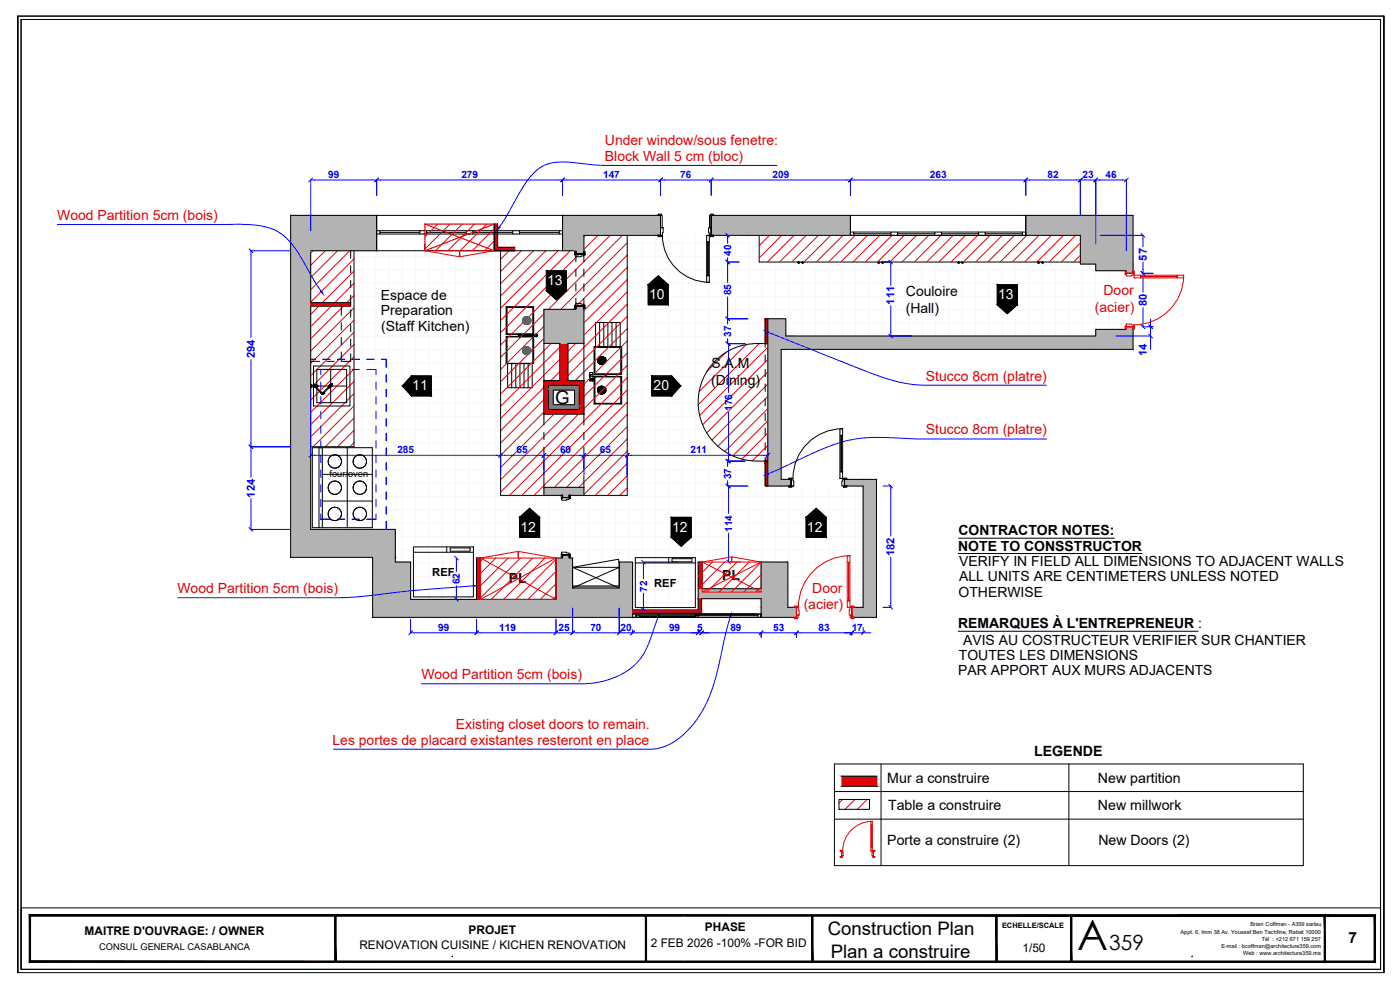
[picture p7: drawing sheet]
<svg xmlns="http://www.w3.org/2000/svg" width="420mm" height="297mm" viewBox="0 0 420 297" stroke-linecap="round" stroke-linejoin="round" font-family="sans-serif">
<defs><g id="words">
<text font-size="12.5" x="323.2" y="285.1">A</text>
<text font-size="6.3" x="332.9" y="285.1">359</text>
<g font-size="5.6">
<text x="166.6" y="121.1">G</text>
<text x="248.4" y="280.6">Construction Plan</text>
<text x="249.3" y="287.4">Plan a construire</text>
</g>
<text font-size="4.6" x="404.7" y="282.8">7</text>
<g font-size="4.3">
<text x="310.4" y="226.9">LEGENDE</text>
<text x="266.3" y="234.9">Mur a construire</text>
<text x="329.5" y="234.9">New partition</text>
<text x="266.5" y="243.1">Table a construire</text>
<text x="329.5" y="243.1">New millwork</text>
<text x="266.3" y="253.7">Porte a construire (2)</text>
<text x="329.6" y="253.7">New Doors (2)</text>
</g>
<g font-size="4.2" fill="#e40006">
<text x="181.5" y="43.6">Under window/sous fenetre:</text>
<text x="181.6" y="48.2">Block Wall 5 cm (bloc)</text>
<text x="17.2" y="65.9">Wood Partition 5cm (bois)</text>
<text x="331.2" y="88.7">Door</text>
<text x="328.6" y="93.7">(acier)</text>
<text x="277.9" y="114.2">Stucco 8cm (platre)</text>
<text x="277.9" y="130.3">Stucco 8cm (platre)</text>
<text x="53.3" y="177.9">Wood Partition 5cm (bois)</text>
<text x="243.8" y="177.8">Door</text>
<text x="241.2" y="182.8">(acier)</text>
<text x="126.4" y="203.7">Wood Partition 5cm (bois)</text>
<text x="136.8" y="218.8">Existing closet doors to remain.</text>
<text x="99.8" y="223.5">Les portes de placard existantes resteront en place</text>
</g>
<g font-size="4.2">
<text x="114.3" y="89.9">Espace de</text>
<text x="271.9" y="88.7">Couloire</text>
<text x="114.3" y="94.6">Preparation</text>
<text x="271.8" y="93.8">(Hall)</text>
<text x="114.4" y="99.3">(Staff Kitchen)</text>
<text x="213.5" y="110.4">S.A.M</text>
<text x="213.4" y="115.4">(Dining)</text>
<text x="287.7" y="160.6">CONTRACTOR NOTES:</text>
<text x="287.6" y="165.2">NOTE TO CONSSTRUCTOR</text>
<text x="216.8" y="174">PL</text>
<text x="287.8" y="169.8">VERIFY IN FIELD ALL DIMENSIONS TO ADJACENT WALLS</text>
<text x="152.7" y="174.9">PL</text>
<text x="287.7" y="179">OTHERWISE</text>
<text x="287.9" y="174.4">ALL UNITS ARE CENTIMETERS UNLESS NOTED</text>
<text x="287.6" y="188.5">REMARQUES À L'ENTREPRENEUR :</text>
<text x="289" y="193.4">AVIS AU COSTRUCTEUR VERIFIER SUR CHANTIER</text>
<text x="287.5" y="202.6">PAR APPORT AUX MURS ADJACENTS</text>
<text x="287.8" y="198">TOUTES LES DIMENSIONS</text>
</g>
<g font-size="4.2" fill="#fff">
<text x="164.2" y="85.5">13</text>
<text x="194.8" y="89.7">10</text>
<text x="299.6" y="89.7">13</text>
<text x="123.7" y="117.1">11</text>
<text x="196.2" y="117">20</text>
<text x="156.2" y="159.5">12</text>
<text x="201.7" y="159.5">12</text>
<text x="242.2" y="159.5">12</text>
</g>
<g font-size="3.6">
<text x="25.4" y="280.7">MAITRE D'OUVRAGE: / OWNER</text>
<text x="140.6" y="280.4">PROJET</text>
<text x="211.6" y="279.4">PHASE</text>
<text x="107.8" y="284.7">RENOVATION CUISINE / KICHEN RENOVATION</text>
<text x="195.3" y="284.3">2 FEB 2026 -100% -FOR BID</text>
<text x="306.9" y="285.5">1/50</text>
</g>
<g font-size="3.4" fill="#00f">
<text x="344.2" y="78.2" transform="rotate(-90 344.2 78.2)">57</text>
<text x="268.5" y="91.4" transform="rotate(-90 268.5 91.4)">111</text>
<text x="344.2" y="91.9" transform="rotate(-90 344.2 91.9)">80</text>
<text x="76.5" y="107.4" transform="rotate(-90 76.5 107.4)">294</text>
<text x="344.2" y="106.8" transform="rotate(-90 344.2 106.8)">14</text>
<text x="76.5" y="149.3" transform="rotate(-90 76.5 149.3)">124</text>
<text x="268.5" y="166.9" transform="rotate(-90 268.5 166.9)">182</text>
</g>
<g font-size="3.4">
<text x="129.7" y="172.9">REF</text>
<text x="196.3" y="176.1">REF</text>
</g>
<g font-size="3" fill="#00f">
<text x="98.5" y="53.3">99</text>
<text x="138.5" y="53.3">279</text>
<text x="181" y="53.4">147</text>
<text x="204.2" y="53.3">76</text>
<text x="231.9" y="53.3">209</text>
<text x="279.1" y="53.3">263</text>
<text x="314.4" y="53.3">82</text>
<text x="324.9" y="53.3">23</text>
<text x="331.8" y="53.3">46</text>
<text x="219.4" y="76.8" transform="rotate(-90 219.4 76.8)">40</text>
<text x="219.4" y="88.7" transform="rotate(-90 219.4 88.7)">85</text>
<text x="219.4" y="101" transform="rotate(-90 219.4 101)">37</text>
<text x="219.7" y="123.3" transform="rotate(-90 219.7 123.3)">176</text>
<text x="119.3" y="136">285</text>
<text x="155" y="136">65</text>
<text x="168.1" y="136">60</text>
<text x="180" y="136">65</text>
<text x="207.2" y="136">211</text>
<text x="219.4" y="143.7" transform="rotate(-90 219.4 143.7)">37</text>
<text x="219.7" y="159.6" transform="rotate(-90 219.7 159.6)">114</text>
<text x="138" y="175.3" transform="rotate(-90 138 175.3)">62</text>
<text x="194.2" y="177.5" transform="rotate(-90 194.2 177.5)">72</text>
<text x="131.5" y="189.2">99</text>
<text x="149.8" y="189.2">119</text>
<text x="167.7" y="189.2">25</text>
<text x="177.2" y="189.2">70</text>
<text x="186.2" y="189.2">20</text>
<text x="200.8" y="189.2">99</text>
<text x="209.2" y="189.2">5</text>
<text x="219.2" y="189.2">89</text>
<text x="232.1" y="189.2">53</text>
<text x="245.7" y="189.2">83</text>
<text x="255.6" y="189.3">17</text>
</g>
<g font-size="2.8">
<text x="98.9" y="143.3">four/oven</text>
<text x="29.7" y="285">CONSUL GENERAL CASABLANCA</text>
</g>
<text font-size="2.2" x="300.7" y="278.3">ECHELLE/SCALE</text>
<g font-size="1.7">
<text x="354.3" y="280.2">Appt. 6, Imm 38 Av. Youssef Ben Tachfine, Rabat 10000</text>
<text x="375.3" y="277.8">Brian Coffman - A359 sarlau</text>
<text x="366.5" y="284.5">E-mail : bcoffman@architecture359.com</text>
<text x="373.1" y="286.7">Web : www.architecture359.ma</text>
<text x="378.7" y="282.4">Tél : +212 671 159 257</text>
</g>
</g></defs>
<g fill="none" stroke="#f7f7f7" stroke-width=".3">
<path d="M106.2 76.9h44M108.8 75.2v83.6M112.8 75.2v83.6M116.7 75.2v83.6M120.7 75.2v93.4M124.7 75.2v104.6M128.7 75.2v104.6M132.7 75.2v104.6M136.7 75.2v104.6M140.7 75.2v104.6M144.7 75.2v92.2M148.7 75.2v92.2"/>
<path d="M188.2 72.9h39.6M188.2 76.9h39.6M188.7 70.6v98M192.7 70.6v112.4M196.7 70.6v112.4M200.7 70.6v112.4M204.7 70.6v112.4M208.7 70.6v112.4M212.7 70.6v39.9M216.7 70.6v35.9M220.7 70.6v33.7M224.7 70.6v32.6"/>
<path d="M228.7 79.6v23.5M232.7 79.6v16M236.7 79.6v21.2M240.7 79.8v21M244.8 79.8v21M248.8 79.8v21M252.8 79.8v21M256.8 79.8v21M260.8 79.8v21M264.8 79.8v21M268.8 79.8v21M272.8 79.8v21"/>
<path d="M276.8 79.8v21M280.8 79.8v21M284.8 79.8v21M288.8 79.8v21M292.8 79.8v21M296.8 79.8v21M300.8 79.8v21M304.8 79.8v21M308.8 79.8v21M312.8 79.8v21M316.8 79.6v21.2M320.8 79.6v21.2"/>
<path d="M324.8 79.2v21.6M328.8 79.2v21.6M106.2 80.9h44M106.2 84.9h44M106.2 88.9h44M106.2 92.9h44M106.2 96.9h44M188.2 80.9h140.6M188.2 84.9h149.8M188.2 88.9h149.8M188.2 92.9h149.8M188.2 96.9h42.2"/>
<path d="M235.8 96.9h102.2M332.8 81.2v17.6M336.7 81.2v17.6M106.2 100.9h44M106.2 104.9h44M106.2 108.9h44M106.2 112.9h44M106.2 116.9h44M188.2 100.9h42.2M188.2 104.9h31.1M188.2 108.9h25.8M188.2 112.9h23.1"/>
<path d="M188.2 116.9h21.7M93.2 136.9h57M96.8 134v24.8M100.8 134v24.8M104.8 134v24.8M106.2 120.9h44M106.2 124.9h44M106.2 128.9h44M106.2 132.9h44M188.2 120.9h21.3M188.2 124.9h21.8M188.2 128.9h23.3"/>
<path d="M188.2 132.9h26.2M188.2 136.9h32M212.7 130.9v37.7M216.7 135v33.6M220.7 137.1v31.5M224.7 138.2v30.4M228.7 138.4v30.2M93.2 140.9h57M93.2 144.9h57M93.2 148.9h165.8M93.2 152.9h165.8M93.2 156.9h165.8"/>
<path d="M152.7 148.6v18.8M156.7 148.6v18.8M160.7 148.6v18.8M164.7 148.6v18.8M168.7 148.6v18.8M172.7 148.6v21.6M176.7 148.6v21.6M180.7 148.6v21.6M184.7 148.6v21.6M188.2 140.9h42.2M188.2 144.9h42.2M232.7 145.8v22.8"/>
<path d="M236.7 145.8v36.4M240.7 145.8v36.4M244.8 145.8v36.4M248.8 145.8v36.4M252.8 145.8v36.4M256.8 145.8v36.4M118.6 160.9h140.4M118.6 164.9h140.4M123.2 168.9h19.8M123.2 172.9h19.8M123.2 176.9h19.8M171.8 168.9h14"/>
<path d="M189.8 168.9h19.7M189.8 172.9h19.7M189.8 176.9h19.7M236.4 168.9h22.6M236.4 172.9h22.6M236.4 176.9h22.6M189.8 180.9h19.7M236.4 180.9h22.6"/>
</g>
<g fill="none" stroke="#000" stroke-width=".3">
<path d="M227.8 70.6v8h96.4M239.5 78.8h.1M239.5 78.8v.1M239.5 78.6v.2M239.6 78.6h.1M239.5 78.9h.1M239.6 78.9h.1M239.7 78.9h-.1M239.7 78.6h.1M239.7 78.9h.1M239.7 78.8h.1M239.7 78.7v.1"/>
<path d="M239.7 78.6v.1M239.7 78.7h.1M239.7 78.8v.1M240.7 78.8h.1M240.7 78.7v.1M240.7 78.6v.1M240.7 78.7h.1M240.7 78.9h.1M240.7 78.6h.1M240.8 78.6h.1M240.9 78.9h.1M240.9 78.6h.1"/>
<path d="M240.9 78.9h-.1M240.9 78.8h.1M240.9 78.8v.1M240.9 78.6v.2M263.5 78.8h.1M263.5 78.8v.1M263.5 78.6v.2M263.6 78.6h.1M263.5 78.9h.1M263.6 78.9h.1M263.7 78.9h-.1M263.7 78.6h.1"/>
<path d="M263.7 78.9h.1M263.7 78.8h.1M263.7 78.7v.1M263.7 78.6v.1M263.7 78.7h.1M263.7 78.8v.1M264.7 78.8h.1M264.7 78.7v.1M264.7 78.9h.1M264.7 78.6v.1M264.7 78.6h.1M264.7 78.7h.1"/>
<path d="M264.7 78.8v.1M264.8 78.8h.1M264.8 78.6h.1M264.9 78.9h.1M264.9 78.6h.1M264.9 78.9h-.1M264.9 78.8h.1M264.9 78.8v.1M264.9 78.6v.2M287.5 78.8h.1M287.5 78.8v.1M287.5 78.9h.1"/>
<path d="M287.6 78.9h.1M287.6 78.6l-.1 .2M287.7 78.9h-.1M287.7 78.6h.1M287.7 78.9h.1M287.7 78.8h.1M287.7 78.7v.1M287.7 78.6v.1M287.7 78.7h.1M287.7 78.8v.1M288.7 78.8h.1M288.7 78.7v.1"/>
<path d="M288.7 78.9h.1M288.7 78.6v.1M288.7 78.6h.1M288.7 78.7h.1M288.7 78.8v.1M288.8 78.8h.1M288.8 78.6h.1M288.9 78.9h.1M288.9 78.6h.1M288.9 78.9h-.1M288.9 78.8h.1M288.9 78.8v.1"/>
<path d="M288.9 78.6v.2M311.5 78.8h.1M311.5 78.8v.1M311.6 78.9h.1M311.7 78.9h-.1M311.7 78.9h.1M311.7 78.8h.1M311.7 78.7v.1M311.7 78.6l-.2 .2M311.7 78.6v.1M311.7 78.6h.1M311.7 78.7h.1"/>
<path d="M311.7 78.8v.1M312.7 78.8h.1M312.7 78.7v.1M312.7 78.9h.1M312.7 78.6v.1M312.7 78.6h.1M312.7 78.7h.1M312.8 78.8h.1M312.8 78.6h.1M312.9 78.9h.1M312.9 78.6h.1M312.9 78.8h.1"/>
<path d="M312.9 78.8v.1M312.9 78.6v.2M312.9 78.9h-.1M152.1 92.2h7.9v8h-7.9zM180 96.8h2.4M180 96.8v7.2M180 96.8h-1.3v7.2M181.2 96.8v7.2M182.4 96.8h2.5M182.4 96.8v7.4M183.7 96.8v7.2M184.9 96.8v7.2"/>
<path d="M184.9 96.8h1.2v7.2M230.4 95.6h-.4v7.5M93.2 115.3l.1 1.1zM93.3 115.5h.2M93.5 115.6v.5M93.5 115.6h.1M93.5 116.1h.6M93.5 116.1h-.2M93.5 115.5v.1M94.1 115.6v-5.8h10.9v12h-10.9v-5.5M94.1 116.1h.3M94.1 115.6h-.6"/>
<path d="M94.1 115.6h.1M94.1 116.1h.1M94.1 115.9v.1M94.1 115.7h.1M94.1 115.6v.1M94.2 116.1h.1M94.2 115.6h.1M94.2 115.9v.1M94.2 115.6v.5M94.2 115.7v.2M94.2 115.7h.1M94.2 116h.1"/>
<path d="M94.3 116l.1 .1M94.3 115.7h-.1M94.4 116.1l.2 .2M94.4 116.1h.1M94.5 115.6l-.2 .1M94.5 115.6h.1M94.5 115.6l.1 .1M94.6 115.6v.1M94.6 115.6h.1M94.6 115.7h.1M94.6 116.3l1.7 1.6M94.7 115.8h.1"/>
<path d="M94.7 115.6h.1M94.7 115.6v.2M94.7 115.6h-.6M94.7 115.8l-.3 .3M94.7 115.9h.1M94.7 116.2h.1M94.7 116.2l-.1 .1M94.7 115.6h.5M94.7 115.9l.1 .1M94.7 115.6v.3M94.8 116.1l-.1 .1M94.8 116h.1"/>
<path d="M94.8 116v.1M94.9 116.1l1.6 1.6M95.1 115.6v-4.8h8.9v10h-4.7v-4.8M95.1 116.7v4.1h4.2M95.1 116.1v.2M95.2 115.6h.1M95.2 115.7l.1 .1M95.2 115.6v.5h-.3M95.2 115.9h.1M95.2 115.8v.1M95.2 115.7h.1M95.3 115.8l-.1 .1"/>
<path d="M95.3 115.8h3.4M96.3 117.9h.1M96.3 117.9l.2 .2M96.4 117.8h.1M96.4 117.8l-.1 .1M96.5 118.2l.1 .1M96.5 118.1h.1M96.5 118.2h.1M96.5 117.7l-.1 .1M96.5 117.7l.2 .2M96.5 118.2v.1M96.5 118.3l.2 .1"/>
<path d="M96.6 118.3l.1 .1M96.6 117.9l-.1 .3M96.6 117.9h.1M96.7 117.9h.1M96.7 117.9h-.1M96.7 118.4h.1M96.9 118.3h.1M96.9 117.7h.1M96.9 117.7l-.2 .2M97 117.7l.1 .2M97 118.2l-.3 .2M97 117.7v.1"/>
<path d="M97 118.2h.1M97 117.8h.1M97.1 117.9h.1M97.2 117.9h.1M97.2 117.9l-.2 .3M98.6 116.1h.1M98.6 116.1v.1M98.6 116.2h.1M98.6 116.2l.1 .1M98.7 116.3h.1M98.7 115.9l-1.7 1.8M98.7 115.9v.1"/>
<path d="M98.7 115.8h.1M98.7 115.8l.4 .4M98.7 116h.1M98.8 116.3l-1.6 1.6M98.8 116l.1 .1M98.8 116.3h.1M98.9 116.1h.1M98.9 116.1v.1M98.9 116.2h.1M99 116.2l-.3 .1M99 116.2h.1M99 115.5l-.3 .3"/>
<path d="M99 115.5l.3 .3M99.1 116.2h.1M99.1 116.2h-.1M99.1 115.5l.2 .1M99.1 115.5h-.1M99.1 115.5h.1M99.3 115.8h.1M99.3 110.8v4.5M99.3 115.6l.1 .1M99.3 115.6h.1M99.3 115.6l.1 .2M99.3 115.8l.1 .1"/>
<path d="M99.4 115.9h.1M99.4 115.7v.1M99.4 115.9l-.3 .3M99.4 115.2l.1 .1M99.4 115.2l-.3 .3M99.4 115.8h4.6M99.4 115.2h.1M99.4 115.8v.1M99.4 115.8h.1M99.5 115.3l.3-.2-.2 .3M99.5 115.3h.1M99.5 115.3l.1 .1"/>
<path d="M99.6 115.4h.1M99.6 115.4l-.2 .4M152.1 101h7.9v8h-7.9zM152.1 109h.1M152.1 109.1h1M152.1 109v.1M152.2 109h1M152.2 109v.1M153.1 109v.1M153.2 109h1M153.2 109l-.1 .1M153.6 116.3h2.4"/>
<path d="M153.6 116.3v-7.2h4.9v7.2M154 109.1h.2M154 109.1h-1.7v7.2h1.3M154 109v.1M154.1 109v.1M154.2 109h.9M154.2 109v.1M154.2 109.1h.8M154.8 109.1v7.2M155 109.1h1M155 109v.1M155.1 109v.1"/>
<path d="M155.1 109h1M155.6 100.7h.1M155.6 100.5h.1M155.6 100.5v.1M155.6 100.8h.1M155.6 100.5v.3M155.6 100.8l.1 .1M155.6 100.4h.1M155.6 100.4v.1M155.7 100.4h-.1M155.7 100.9h.1M155.7 100.4h.1"/>
<path d="M155.7 100.9l.5 .1M155.7 100.6h.1M155.7 100.5h.1M155.7 100.8h.1M155.7 100.4v.1M155.7 100.5v.1M155.7 100.3h-3.8v-8.3h8.3v8.3h-3.8M155.7 100.3l-.1 .1M155.7 100.9h-3.8v8.2h.2M155.7 100.7h.1M155.7 100.5v.3M155.7 100.8v.1"/>
<path d="M155.7 100.4v.4M155.8 100.5v.3M155.8 100.8l.3 .1M155.8 100.8h.1M155.8 100.2l-3.7-.1v-7.9h7.9v7.9l-3.8 .1M155.8 100.5h.1M155.8 100.6v.1M155.8 101l-3.7 .1v8M155.8 100.2l-.1 .1M155.8 100.2l.6 .1M155.8 100.7h.1M155.8 100.6l.1 .1"/>
<path d="M155.9 100.6h.1M155.9 100.7h.1M155.9 100.7v.1M155.9 100.5h.1M155.9 100.7l.1 .1M155.9 100.7h-.1M155.9 100.8v.1M155.9 100.7l.2 .2M155.9 100.5v.1M155.9 100.8h.1M155.9 100.6v.1M155.9 100.5v.2"/>
<path d="M155.9 100.5h.5M155.9 100.4h.1M155.9 100.8h.2M156 100.5h.1M156 100.7h.1M156 100.5h-.1M156 100.7v.1M156 100.5l-.1 .1M156 100.4l-.1 .1M156 100.5h.5M156 100.5v.1M156 100.6v.1"/>
<path d="M156 100.4l-.2 .1M156 100.4h.2M156 109v.1M156 109.1h1M156 100.6h-.1M156 100.6h.1M156 100.4h.1M156 100.8h.1M156 100.4l.1 .1M156 100.4v.1M156 100.7l.1 .1M156 100.8h.8"/>
<path d="M156 100.5l.1 .1M156 100.6h.2M156 116.3h2.5M156 109v7.3M156.1 100.7h-.1M156.1 100.6h.1M156.1 100.7h.1M156.1 100.8h.1M156.1 100.6v.1M156.1 100.4h.1M156.1 100.4h-.1M156.1 100.4l-.1 .1"/>
<path d="M156.1 100.7v.2M156.1 100.5h.1M156.1 100.7v.1M156.1 100.5l.1 .1M156.1 100.4l-.1 .2M156.1 109h1M156.1 100.8v.1M156.1 109v.1M156.1 100.4l-.3 .1M156.1 100.4v.1M156.1 100.4v.4M156.2 100.5h.1"/>
<path d="M156.2 100.4h.1M156.2 100.8h.1M156.2 100.6h.1M156.2 100.4v.1M156.2 100.7h.1M156.2 100.8h-.1M156.2 100.7v.1M156.2 100.5l-.1 .1M156.2 100.6v.1M156.2 100.8l-.1 .1M156.2 101l3.8 .1v8M156.2 100.7l.1 .1"/>
<path d="M156.2 100.7l-.1 .2M156.2 100.4v.3M156.2 100.5l.1 .1M156.3 100.7h.1M156.3 100.7l-.1 .1M156.3 100.5h.1M156.3 100.5h-.1M156.3 100.7h-.1M156.3 100.8h.1M156.3 100.5h-.2M156.3 100.6h.1M156.3 100.8h-.1"/>
<path d="M156.3 100.4h.1M156.3 100.6v.1M156.3 100.6h.3M156.3 100.5l-.1 .1M156.3 100.5v.1M156.3 100.5v.3M156.3 100.7v.1M156.3 100.9h3.9v8.2h-.3M156.3 100.5l.1 .3M156.3 100.4l.2 .2M156.4 100.8h.1M156.4 100.4h.1"/>
<path d="M156.4 100.3v.2M156.4 100.7h-.1M156.4 100.5h.1M156.4 100.7h.1M156.4 100.8h-.1M156.4 100.5l-.1 .2M156.4 100.5v.1M156.4 100.6h.1M156.4 100.6v.1M156.4 100.7l.1 .1M156.4 100.4v.1M156.4 100.8v.1"/>
<path d="M156.4 100.5v.3M156.4 100.8l-.2 .2M156.4 100.6l.1 .1M156.5 100.4h.1M156.5 100.6h.1M156.5 100.4v.1M156.5 100.7h.1M156.5 100.8h.1M156.5 100.7v.1M156.5 100.8h-.1M156.5 100.7l-.1 .1M156.5 100.5h.1"/>
<path d="M156.5 100.4h-.1M156.5 100.5h-.1M156.5 100.4l.1 .1M156.5 100.4l.2 .2M156.5 100.5v.3M156.5 100.8l.1 .1M156.5 100.8l-.1 .1M156.5 100.6v.1M156.6 100.5h.1M156.6 100.8h-.1M156.6 100.7v.1M156.6 100.7h.1"/>
<path d="M156.6 100.5l-.1 .1M156.6 100.8h.1M156.6 100.6h.1M156.6 100.6h.4M156.6 100.6v.1M156.6 100.5v.3M156.6 100.4v.1M156.6 100.4h.1M156.6 100.8v.1M156.6 100.5v.1M156.7 100.8h.1M156.7 100.6h.1"/>
<path d="M156.7 100.7h.1M156.7 100.5h-.1M156.7 100.6l-.1 .2M156.7 100.4h.1M156.7 100.5h.1M156.7 100.4l-.1 .1M156.7 100.7v.1M156.7 100.4v.1M156.7 100.6v.1M156.8 100.5h.1M156.8 100.5h-.1M156.8 100.4v.4"/>
<path d="M156.8 100.4h.1M156.8 100.6v.1M156.8 100.7h.1M156.8 100.8h.1M156.8 100.5v.1M156.8 100.6h.1M156.8 100.5v.3M156.8 100.4l.1 .3M156.8 100.8l-.9 .1M156.8 100.4l.1 .2M156.9 100.4h.1M156.9 100.8h-.1"/>
<path d="M156.9 100.8h.1M156.9 100.7l-.1 .1M156.9 100.5h.1M156.9 100.6h.1M156.9 100.7h.1M156.9 100.7v.1M156.9 100.8h.2M156.9 100.6v.1M157 100.7h.1M157 100.5h.1M157 100.7v.1M157 100.5h-.1"/>
<path d="M157 109.1h.1M157 109v.1M157 100.4h.1M157 100.4v.1M157 100.8h.1M157 100.8h-.1M157 100.5v.3M157 100.5v.1M157 100.8h.2M157 100.6h.1M157 100.5h.2M157 100.7h.2"/>
<path d="M157 100.4v.4M157.1 100.4v.1M157.1 109h.9M157.1 100.8h.1M157.1 109.1h2.6v7.2h-1.2M157.1 100.5h.1M157.1 109v.1M157.1 100.7h.1M157.1 100.6h.1M157.1 100.6v.1M157.1 100.7l.1 .1M157.2 100.4h.1"/>
<path d="M157.2 100.4l-.1 .2M157.2 100.7h.1M157.2 100.5h.1M157.2 100.8h.1M157.2 100.6h.6M157.2 100.4v.4M157.2 100.5v.1M157.2 100.7l-.3 .1M157.2 100.8l.1 .1M157.2 100.6h.1M157.2 100.4v.1M157.2 100.6v.1"/>
<path d="M157.2 100.5h.2M157.2 100.7v.1M157.2 100.7h.2M157.2 100.5v.2M157.2 100.5l-.1 .2M157.3 100.8h.1M157.3 109.1v7.2M157.3 100.7h.1M157.4 100.4v.1M157.4 100.4h.1M157.4 100.5h.1M157.4 100.6h.1"/>
<path d="M157.4 100.7v.1M157.4 100.5v.1M157.4 100.7h.1M157.4 100.6v.1M157.4 100.7h-.1M157.4 100.8h.1M157.4 100.7h.2M157.4 100.5v.2M157.4 100.8h-.1M157.4 100.8l-.1 .1M157.4 100.4v.4M157.4 100.7l.1 .1"/>
<path d="M157.4 100.5h.2M157.4 100.8l.1 .1M157.5 100.8h.1M157.5 100.8v.1M157.5 100.6h.1M157.5 100.5h.1M157.5 100.7h.1M157.6 100.4h.1M157.6 100.4v.1M157.6 100.5h.1M157.6 100.5v.1M157.6 100.7h.1"/>
<path d="M157.6 100.6v.1M157.6 100.6h.1M157.6 100.5h-.1M157.6 100.7l-.1 .1M157.6 100.8h-.1M157.6 100.7v.1M157.6 100.8h.1M157.6 100.4v.3M157.6 100.7l.1 .1M157.6 100.5v.2M157.6 100.5h.2M157.7 100.8h.1"/>
<path d="M157.7 100.6h.1M157.7 100.7v.1M157.7 100.7h.5M157.8 100.4v.1M157.8 100.5l-.1 .3M157.8 100.6h.3M157.8 100.8h-.1M157.8 100.6h.1M157.8 100.5h.1M157.8 100.4h.1M157.8 100.7l-.1 .1M157.8 100.7l.1 .1"/>
<path d="M157.8 100.7h.1M157.8 100.5v.1M157.8 100.4v.4M157.8 100.6v.1M157.9 100.6v.1M157.9 100.6h.1M157.9 100.5v.1M157.9 100.5h.1M157.9 100.7h.1M157.9 100.8h.1M157.9 100.7v.1M157.9 106.3h.1"/>
<path d="M157.9 109v.1M158 100.8h-.1M158 100.4h.1M158 100.6h.1M158 100.5l-.1 .3M158 100.7l-.1 .1M158 100.7v.1M158 100.5h.1M158 100.5v.1M158 100.6v.1M158 100.4l-.1 .2M158 100.7l.1 .1"/>
<path d="M158 100.7h.1M158 109l1 .1M158 100.4v.1M158 109v.1M158.1 100.7h.1M158.1 100.5h.1M158.1 100.6h.4M158.1 100.5v.1M158.1 100.8h.1M158.1 100.4v.1M158.1 100.6v.1M158.1 100.5v.3"/>
<path d="M158.1 100.7v.1M158.2 100.6h.1M158.2 100.8h-.1M158.2 100.5v.3M158.2 100.5v.1M158.2 100.5h.1M158.2 100.6v.1M158.2 100.7v.1M158.2 100.7h.1M158.2 100.4h.1M158.2 100.4l-.1 .1M158.3 100.6h.1"/>
<path d="M158.3 100.4v.1M158.3 100.7v.1M158.3 100.7h.1M158.3 100.6v.1M158.3 100.5v.1M158.3 100.5l-.1 .1M158.3 100.8h.1M158.3 100.5v.3M158.3 100.5h.1M158.3 100.5h.2M158.3 100.7h.2M158.4 100.8h-.1"/>
<path d="M158.4 100.4h.1M158.4 100.4l-.1 .1M158.4 100.6h.1M158.4 100.8h.1M158.4 100.7v.1M158.4 100.5l-.1 .3M158.4 100.5h.1M158.4 100.4v.1M158.5 100.5h.1M158.5 100.5v.1M158.5 100.8h.1M158.5 100.7v.1"/>
<path d="M158.5 100.7h.1M158.5 100.6h.1M158.5 100.6v.1M158.5 100.4v.1M158.6 100.8h.1M158.6 100.7v.1M158.6 100.6v.1M158.6 100.7h.1M158.6 100.5l-.1 .3M158.6 100.6h.1M158.6 100.5h.1M158.6 100.6h.4"/>
<path d="M158.6 100.5h-.2M158.6 100.4h.1M158.6 100.4l-.1 .1M158.7 100.5h.1M158.7 100.6h.1M158.7 100.6l.1 .2M158.7 100.8h.1M158.7 100.5v.3M158.7 100.7h.1M158.8 100.4h.1M158.8 100.8h.1M158.8 100.8h-.1"/>
<path d="M158.8 100.5h.1M158.8 100.4l-.1 .1M158.8 100.7v.1M158.8 100.6h.1M158.8 100.7h.1M158.8 100.5l-.1 .3M158.8 100.6v.1M158.8 100.4v.1M158.9 100.8h.1M158.9 100.7v.1M158.9 109l1 .1M158.9 100.5h.1"/>
<path d="M158.9 100.7h.4M158.9 100.5v.1M158.9 100.7h.1M158.9 100.6h.1M158.9 100.4h.2M158.9 100.4v.1M158.9 100.6v.1M158.9 100.5v.3M159 100.5h.1M159 100.8h.1M159 100.5v.3M159 109l.9 .1"/>
<path d="M159 100.7v.1M159 100.7h.1M159 100.6v.1M159 100.6h.1M159 100.4v.1M159 100.5l-.1 .1M159 100.6h.2M159 100.7l.1 .1M159.1 100.5h.1M159.1 100.8h.1M159.1 100.7h.1M159.1 100.6h.1"/>
<path d="M159.1 100.4l-.5 .1M159.1 100.5h.3M159.1 100.4l.1 .1M159.1 100.7v.1M159.1 100.5l-.1 .2M159.1 100.4h.2M159.1 100.4v.1M159.1 100.6v.1M159.1 100.6v.2M159.2 100.5h.1M159.2 100.5h-.1M159.2 100.5v.1"/>
<path d="M159.2 100.4v.1M159.2 100.7h.1M159.2 100.6h.1M159.2 100.7v.1M159.2 100.6v.1M159.2 100.6h.3M159.2 100.5v.2M159.2 100.7l.1 .1M159.2 100.4l.1 .1M159.3 100.4h.1M159.3 100.8h.1M159.3 100.5h-.1"/>
<path d="M159.3 100.5h.1M159.3 100.7h.1M159.3 100.6v.1M159.3 100.5l-.1 .1M159.3 100.5v.1M159.3 100.4l1 .1M159.3 100.7v.1M159.3 100.6h.1M159.3 100.4v.1M159.3 100.7l.1 .1M159.3 100.5v.3M159.4 100.5h.1"/>
<path d="M159.4 100.8h.1M159.4 100.8h-.1M159.4 100.7h.1M159.4 100.6v.1M159.4 100.5h-.1M159.4 100.7l-.1 .1M159.4 100.7v.1M159.4 100.6h.1M159.4 100.4l.1 .1M159.4 100.7h.2M159.4 100.7l.2 .1M159.4 100.5l-.1 .1"/>
<path d="M159.4 100.4h.2M159.4 100.4h.1M159.4 100.4h-.1M159.5 100.8h.1M159.5 100.5h-.1M159.5 100.4l-.1 .4M159.5 100.5h.1M159.5 100.6h.1M159.5 100.4h.1M159.5 100.7h.1M159.5 100.7v.1M159.5 100.4v.1"/>
<path d="M159.5 100.5v.1M159.5 100.4l-.1 .1M159.5 100.6h.3M159.5 100.6v.1M159.5 100.5v.3M159.6 100.7h.1M159.6 100.8h.1M159.6 100.8h-.1M159.6 100.6l-.1 .1M159.6 100.5h.1M159.6 100.5v.2M159.6 100.6h.1"/>
<path d="M159.6 100.4h.1M159.6 100.7v.1M159.6 100.6v.1M159.6 100.4l.1 .1M159.7 100.5h.1M159.6 100.4v.1M159.6 100.7l.1 .1M159.7 100.6h.1M159.7 100.7l-.1 .1M159.7 100.5v.1M159.7 100.7h.1M159.7 100.6v.2"/>
<path d="M159.7 100.8h.1M159.7 100.7v.1M159.7 100.6v.1M159.7 100.8h-.1M159.7 100.4h-.1M159.7 100.4h.1M159.7 100.7h.4M159.7 100.7l.2 .1M159.7 100.6l.1 .1M159.7 100.4v.4M159.7 100.4l.1 .1M159.8 100.6h.1"/>
<path d="M159.8 100.7h.1M159.8 100.5h.1M159.8 100.8h.1M159.8 100.4h.1M159.8 100.5v.1M159.8 100.4v.1M159.8 100.4h-.1M159.8 100.6h.2M159.8 100.4h.3M159.8 100.5v.3M159.8 100.6v.1M159.8 100.7l.1 .1"/>
<path d="M159.8 100.8h-.2M159.9 100.5h.1M159.9 100.8h.1M159.9 100.5v.1M159.9 100.4h.1M159.9 100.8h-.1M159.9 100.5h-.1M159.9 100.4l-.1 .1M159.9 100.4v.1M159.9 109.1h.1M159.9 100.6h.1M159.9 100.7h.1"/>
<path d="M159.9 100.6v.1M159.9 100.7v.1M159.9 100.4l-.2 .2M159.9 100.6l-.1 .2M159.9 100.4l.1 .1M159.9 100.5v.3M159.9 100.7l.1 .1M159.9 100.8l.1 .1M159.9 100.6l.1 .1M160 100.5h.1M160 100.8h.1M159.9 100.8h.2"/>
<path d="M159.9 100.6l.2 .2M160 100.7h.1M160 100.4h.1M160 100.4v.1M160 100.4l.1 .1M160 100.7l-.1 .1M160 100.4h-.1M160 100.7v.1M160 109l-.1 .1M160 100.5l-.1 .3M160 100.6h.1M160 100.6v.1"/>
<path d="M160 100.4l-.1 .2M160 100.4v.4M160 100.4l.3 .1M160 100.5v.1M160.1 100.8h.1M160.1 100.5h.1M160.1 100.4h.1M160.1 100.6l-.1 .1M160.1 100.6h.1M160.1 100.8h-.1M160.1 100.7h.1M160.1 100.4h-.1"/>
<path d="M160.1 100.4l-.1 .1M160.1 100.7l-.2 .1M160.1 100.5v.1M160.1 100.4l.2 .2M160.1 100.7v.1M160.1 100.4l.1 .1M160.1 100.4v.3M160.1 100.6v.1M160.1 100.5l.1 .1M160.2 100.5h.1M160.2 100.8h.1M160.2 100.5v.1"/>
<path d="M160.2 100.7h-.1M160.2 100.8h-.1M160.2 100.7v.1M160.2 100.7h.1M160.2 100.6h.1M160.2 100.5h-.4M160.2 100.4v.3M160.2 100.4h.1M160.2 100.4l.1 .2M160.2 100.7l-.1 .1M160.2 100.6v.1M160.2 100.5l.1 .1"/>
<path d="M160.3 100.5v.1M160.3 100.6l-.1 .1M160.3 100.5h.1M160.3 100.8h-.6M160.3 100.5v.3M160.3 100.7l-.1 .1M160.3 100.7h.1M160.3 100.7h.2M160.3 100.6h.1M160.3 100.7v.1M160.3 100.5h.2M160.3 100.6l-.1 .2"/>
<path d="M160.3 100.6v.1M160.3 100.7l-.3 .2M160.5 100.5v.2M160.5 100.5a.45 .45 0 0 1 .7-.2 .45 .45 0 0 1-.1 .7 .45 .45 0 0 1-.6-.3M160.5 100.5h.1M160.8 100.7h.1M160.8 100.5v.2M160.8 100.7v.1M160.8 100.7l.1 .1M160.8 100.6v.1M160.8 100.5v.1M160.8 100.5h.1"/>
<path d="M160.8 100.8h.1M160.9 100.8h.1M160.9 100.5h.1M160.9 100.5h-.1M161 100.5h.1M161 100.5h-.2M161 100.7v.1M161 100.5v.1M161 100.6v.1M161 100.5v.3M161 100.7h.1M164.6 115.6h9.2v7.2h-9.2z"/>
<path d="M177 112.3v.6M177 112.9h.1M177 114.2h.1M177 114.2v.1M177 112.9v1.3M177 113.8h.1M177 114.1h.9M177 113.6h.1M177 114.3h.1M177.1 113.6h.1M177.1 113.8h.7M177.1 114.3h.7"/>
<path d="M177.1 113.7v.1M177.1 113.7h.1M177.2 112.5l.2 .4M177.2 112.4v.1M177.4 112.4h.1M177.4 112.9h.1M177.5 112.9h4.4M177.8 113.7h.1M177.8 114.3h.1M177.8 113.6h.1M177.8 113.7v.1M177.8 113.8h.1"/>
<path d="M177.9 112.3v.1M177.9 113.8v.4M177.9 113.8h.1M177.9 113.5h.1M177.9 112.3v-.5h-.9v1.1M177.9 114.2l-.1 .1M177.9 114.2h.1M177.9 113.6h-.9v.2M177.9 113.6h.1M177.9 112.9h.1M177.9 112.4h.1M177.9 112.9v.7"/>
<path d="M177.9 113.7v.1M178 113.6h.1M178 113.7l-.1 .1M178 113.6v.1M178.3 112.9h8.3v8.3h-8.3zM178.5 113h7.9v8h-7.9zM178.5 104.2h7.9v8h-7.9zM178.5 113.1h7.9v7.9h-7.9zM178.5 104l.1 8.2 7.8-.1v-8.1M178.5 104h-.2v8.3h8.3v-8.3h-.2M178.5 104h.1M178.5 104.2h.1"/>
<path d="M178.6 104v.2M178.6 104v.2h.9M178.6 104h1.4M179.3 108h.1M179.3 108v.4M179.3 108l1.1 .1M179.3 108.4l.1 .1M179.3 107.9v.1M179.4 116.6l-.1 .7 .3 .5M179.4 107.8l-.1 .1M179.4 108.1h.1M179.4 108.2h.1"/>
<path d="M179.4 108.3v.1M179.4 117.1h.1M179.4 117.4l1-.3zM179.4 108.2v.2M179.4 108.5l.1 .3M179.4 108.1v.1M179.4 107.9h.1M179.4 108.4h.1M179.4 116.8h.1M179.4 116.9h.1M179.4 117.3h.1M179.4 108h-.1"/>
<path d="M179.4 107.9v.1M179.4 116.8v.1M179.4 117v.3M179.4 116.9l1 .1M179.4 107.7v.1M179.4 107.6l1 .5zM179.4 108.1h.5M179.4 116.7h.1M179.4 117l.5 .1M179.4 107.7v.2M179.4 107.7h.1M179.4 108.1h1"/>
<path d="M179.4 116.7v.1M179.4 117h1M179.5 108.7v.1M179.5 107.7h.1M179.5 116.6h.1M179.5 108.6h.1M179.5 108.5h.1M179.5 108.4h.1M179.5 117.5h.1M179.5 117.5l.1 .2M179.5 117.3h.1M179.5 116.6l-.1 .1"/>
<path d="M179.5 107.5l-.1 .2M179.5 117.4h.1M179.5 108.8l.1 .1M179.5 108.5l.1 .3M179.5 117.4v.1M179.5 116.4l-.1 .2M179.5 107.5l.1 .1M179.5 116.4l.1 .1M179.5 107.5h.1M179.5 104v.2M179.5 116.4h.1M179.6 107.6h.1"/>
<path d="M179.6 116.5h.1M179.6 107.4l-.2 .3M179.6 108.8h.1M179.6 117.7h.1M179.6 108.9v.1M179.6 117.8l.2 .2M179.6 107.6l.4 .2M179.6 116.5l.5 .2M179.6 109h.1M179.6 109l.3 .1M179.7 108.8h-.1M179.7 107.4l-.1 .1"/>
<path d="M179.7 107.3h.1M179.7 116.3h.1M179.7 116.3l-.1 .1M179.7 107.2l-.1 .2M179.7 108.9h.1M179.7 108.9v.1M179.7 117.8h.1M179.7 117.9h.1M179.7 107.2l.7 .9M179.7 116.1l.7 .9zM179.7 107.2h.1M179.7 109l.2 .1"/>
<path d="M179.7 117.9l.2 .1M179.7 107.3l.1 .1M179.8 107.4h.1M179.8 116.3h.1M179.8 107.2h-.1M179.8 107.4l.6 .7M179.8 107.4l.3 .3M179.8 116.3l.6 .7M179.8 116.3l.3 .4M179.8 118l.2 .1M179.8 107.2l.1 .1M179.8 116.1l.1 .1"/>
<path d="M179.9 109.1h.1M179.9 107.2h.1M179.9 107.3h.1M179.9 118h.1M179.9 116.1h.1M179.9 116.2h.1M179.9 107.3l.3 .4M179.9 107.2v.1M179.9 116.2l.3 .4M179.9 109.1l.1 .1M179.9 116.1v.1M179.9 108.1l.1 .1"/>
<path d="M179.9 108.1h.1M179.9 108.3h.1M179.9 117.1h.1M179.9 117.2h.1M179.9 108.3l-.4 .1M179.9 117.2l-.4 .1M180 109l.4-.8-.4 1M180 108.2h.1M180 116.8l-.5-.2 .9 .4M180 116.8h.1M180 117.1h.1M180 104h4.9"/>
<path d="M180 118.1l.4 .1M180 107.1l-.2 .1M180 108.4l-.5 .1M180 117.3l-.5 .1M180 109.2l.2 .1M180 116l-.5 .4M180 107.9l-.5-.2 .9 .4M180 108h.1M180 108h-.5l.9 .1M180 108.2l-.1 .1M180 116.9h.1M180 116.9h-.5l.9 .1"/>
<path d="M180 107.9v.1M180 116.8v.1M180 117.1l-.1 .1M180 108.4h.1M180 107.8h.1M180 117.3h.1M180 107.1h.1M180 117.4h.1M180 116h.1M180 107.1l-.1 .1M180 116l-.1 .1M180 116.7h.1"/>
<path d="M180 117.3v.1M180 107v.1M180.1 109.1h.1M180.1 107.1h.1M180.1 109.2h.1M180.1 118.1h.1M180.1 116h.1M180.1 118v.1M180.1 107.8h.1M180.1 107.7h.1M180.1 109.2h.2M180.1 116.7h.1"/>
<path d="M180.1 118.1l.2 .1M180.1 107.7l-.1 .1M180.1 116.1h.1M180.1 116v.1M180.1 107.1v.1M180.1 107.2l.2 .4M180.1 116.1l.2 .4M180.1 108.5l-.4 .4M180.1 117.4l-.4 .4M180.1 108.5h.1M180.1 107h-.1M180.1 107l.4 1"/>
<path d="M180.1 107l.2 .6M180.1 117.4h.1M180.1 115.9l-.1 .1M180.1 115.9l.4 1.1M180.1 115.9l.2 .6M180.1 117.4l.1 .1M180.2 109.3h.1M180.2 107.7h.1M180.2 116.6h.1M180.2 108.5v.1M180.2 108.6h.1M180.2 108.6l-.3 .5"/>
<path d="M180.2 117.5h.1M180.2 117.5l-.3 .5M180.2 116l.4-.1 .4 .1-.3 .5 .2-.5M180.2 107.1h.1M180.2 116h.1M180.2 109.3h.2M180.3 107h-.3M180.3 107l-.1 .1M180.3 107.7h.1M180.3 107.6h.1M180.3 116.5h.1M180.3 109.2h.1"/>
<path d="M180.3 108.7l-.2 .4M180.3 116.6h.1M180.3 118.2h.1M180.3 107.6l-.1 .1M180.3 117.6l-.2 .4M180.3 108.6h.1M180.3 117.5h.1M180.3 117.5l.1 .1M180.3 118.1h.1M180.3 106.9h.3M180.3 106.9v.1M180.4 108.6h.1"/>
<path d="M180.4 117.5v.1M180.4 107.6l-.2-.5 .3 .9M180.4 107.6h.1M180.4 108.7l-.1 .5M180.4 116.5l-.2-.5 .3 1M180.4 117.6h.1M180.4 116.5h.1M180.4 117.6l-.1 .5M180.4 108.7h.1M180.4 108.7v.6M180.4 117.6v.6M180.4 108.1l-1 .4 1-.3"/>
<path d="M180.4 117l-1-.5 1 .5M180.4 108.1h.1M180.4 117h.1M180.4 108.2h.1M180.4 117.1h.1M180.4 109.3h.1M180.4 108.2h.2M180.4 108.2l-.9 .3M180.4 108.1v.1M180.4 117.1l-.9 .3M180.4 117.1h.2M180.4 108.2l-.7 .6 .3-.4"/>
<path d="M180.4 117.1l-.7 .6 .3-.3M180.4 104.2h1M180.4 104h-.9v.2h.9M180.4 104h1M180.4 108.2l-.7 .7M180.4 108.2l-.8 .7M180.4 104v.2M180.4 116.5l.1-.5v1M180.4 117.1l-.7 .7M180.4 117.1l-.8 .7M180.4 108h.1M180.4 108.2l-.3 .9"/>
<path d="M180.4 117.1l-.4 .9M180.4 117.1l-.4 1M180.4 117.1l-.3 .9M180.5 107h.1M180.5 108.2h.1M180.5 109.2h.1M180.5 107.6h.1M180.5 115.9h.1M180.5 117.1h.1M180.5 118.1h.1M180.5 108h.1M180.5 117h.1"/>
<path d="M180.5 116.5h.1M180.5 118.1v.1M180.5 115.9l-.3 .1M180.5 108.2v1M180.5 107.6v-.5v.9M180.5 108.2l-.1 1.1M180.5 104v.2M180.5 107.6h-.1M180.5 117.1v1M180.5 117.1l-.1 1.1M180.5 108.2v.5M180.5 117.1v.5"/>
<path d="M180.5 108.7h.1M180.5 117.6h.1M180.5 108.7v.5M180.5 117.6v.5M180.5 109.3h.1M180.5 108.2l.3 1.1M180.5 118.2h.1M180.5 117.1l.3 1.1M180.6 109.3h-.1M180.6 108.1h.1M180.6 117.6h-.1M180.6 117h.1"/>
<path d="M180.6 117.1h.1M180.6 108.2h.1M180.6 108.7h.1M180.6 108.2l.7 .8M180.6 117.1l.7 .9M180.6 108.2l.9 .5M180.6 117.6h.1M180.6 117.1l.9 .5M180.6 108.1h.5M180.6 117v.1M180.6 117h.5M180.6 106.9l-.4 .2"/>
<path d="M180.6 108.7l.2 .5M180.6 115.9h-.1M180.6 117.6l.2 .5M180.6 108.1v.1M180.6 106.9h.1M180.6 106.9l-.1 1.1M180.6 106.9v.7M180.6 115.9v.7M180.6 108.1l1.1 .1M180.6 115.9l-.1 1.1M180.6 117.1h1.1M180.6 107.6h.1"/>
<path d="M180.6 116.5h.1M180.6 108.7l.2 .6M180.6 117.6l.2 .6M180.6 116.6h.1M180.7 107.6l-.2 .4M180.7 116.5h.1M180.7 106.9l.2 .1M180.7 107h.1M180.7 115.9h.1M180.7 116.5l-.2 .5M180.7 108.6h.1M180.7 109.2h.1"/>
<path d="M180.7 118.2h.1M180.7 117.5h.1M180.7 109.2l-.2 .1M180.7 108.7l.2 .4M180.7 117.6l.2 .4M180.7 118.2h-.2M180.7 118.1v.1M180.7 107l.2 .1M180.7 115.9l.2 .1M180.8 109.2h.1M180.8 118.1h.1M180.8 118.1l-.3 .1"/>
<path d="M180.8 108.6l.3 .4M180.8 117.5h.1M180.8 109.3h.1M180.8 117.5l-.1 .1M180.8 109.3h-.2M180.8 107.7h.1M180.8 116.6h.1M180.8 116.6v.1M180.8 107.7l-.2 .4M180.8 108.6l.5 .4M180.8 116.6l-.2 .4M180.8 117.5l.5 .5"/>
<path d="M180.8 117.5l.3 .4M180.8 116.7h.1M180.8 118.2h-.4M180.9 109.1h.1M180.9 107h.1M180.9 118v.1M180.9 109.1v.1M180.9 107.1h.1M180.9 108.5h.1M180.9 116h.1M180.9 116h-.3v.5M180.9 118.1h.1"/>
<path d="M180.9 109.2h.1M180.9 108.5l.4 .4M180.9 107.1l-.2-.1-.1 .6M180.9 117.4h.1M180.9 117.4l.3 .4M180.9 108.4h.1M181 109.2h.1M181 107l-.3 .6 .2-.5M181 107.8h.1M181 107.9h.1M181 118.1h.1M181 116.8h.1"/>
<path d="M181 107l.1 .1M181 108.4l-.1 .1M181 108.4h.1M181 117.4h-.1M181 117.4h.1M181 108.4l.4 .3M181 108.4l.5 .3M181 117.4l.4 .2M181 117.4l.5 .2M181 108.3h.1M181 117.2h.1M181 108.1h.1"/>
<path d="M181 108v.1M181 117h.1M181 108h.1M181 108l.6-.2-1 .3M181 116.9h.1M181 116.9l.6-.2-1 .3M181 108.3l.5 .3M181 107.1l-.5 .9M181 117.2l.5 .3M181 116l-.5 1M181.1 108.1l.4 .1M181.1 117l.4 .1"/>
<path d="M181.1 108.2l.4 .1M181.1 108.1l.6 .1M181.1 117.2h.4M181.1 117l.6 .1M181.1 109.2l-.3 .1M181.1 109.1l-.1 .1M181.1 118l-.1 .1M181.1 109.1h.1M181.1 118h.1M181.1 117.9h.1M181.1 109h.1M181.1 107.1l-.3 .6 .2-.5 .3 .1"/>
<path d="M181.1 109.1v.1M181.1 109v.1M181.1 107.1l.1 .1M181.2 117.8h.1M181.2 107.2l.2 .2M181.2 107.2l.2 .1M181.3 108.9h.1M181.3 107.4h.1M181.3 107.3h.1M181.3 116.2h.1M181.3 116.3h.1M181.3 116.2l-.3-.1-.2 .5 .2-.6 .4 .3"/>
<path d="M181.3 117.8h.1M181.3 118l-.5 .2M181.3 107.3v.1M181.3 116.2v.1M181.3 107.5h.1M181.3 109l-.2 .1M181.3 107.5h.2M181.3 107.5l-.3 .3M181.3 116.4h.1M181.3 116.4l-.3 .3M181.4 107.5h.1M181.4 116.4h.1"/>
<path d="M181.4 107.4l-.5 .3 .4-.3M181.4 104.2h1M181.4 107.4h.1M181.4 104h1M181.4 107.4l-.4 .4M181.4 104v.2M181.4 107.4l-.8 .7M181.4 108.7h.1M181.4 116.3l-.5 .3 .4-.3M181.4 117.6h.1M181.4 116.3l.3 .5M181.4 117.6v.1"/>
<path d="M181.4 116.3l-.8 .7M181.4 116.3l-.4 .4M181.4 108.8h.1M181.4 117.7h.1M181.4 107.4l.1 .1M181.4 108.7v.1M181.4 108.8l-.1 .1M181.4 107.4l.2 .2M181.4 116.4l.1 .2M181.4 117.7l-.1 .1M181.5 107.5v.2M181.5 104v.2"/>
<path d="M181.5 107.7h.1M181.5 107.7l-.5 .2M181.5 116.7l-.5 .1M181.5 117.5h.1M181.5 108.8l-.1 .1M181.5 108.5h.1M181.5 108.5v.1M181.5 116.6h.1M181.5 107.5l.1 .1M181.5 116.6v.1M181.5 108.2h.1M181.5 108.3h.1"/>
<path d="M181.6 107.9h.1M181.5 117.1h.1M181.6 116.8h.1M181.5 116.8l-.5 .1M181.5 117.4h.1M181.5 117.4v.1M181.5 117.6l-.2 .4M181.5 108.7v.1M181.6 108.7l-.1 .1M181.6 117.1h.1M181.6 108.1v.1M181.6 108.3h.1"/>
<path d="M181.6 108.7h-.1M181.6 107.6v.2M181.6 108.1h.1M181.6 107.9v.2M181.6 107.9l-.6 .1M181.6 116.8v.3M181.6 117.2h.1M181.6 107.7l.1 .2M181.6 117h.1M181.6 108.4l-.1 .1M181.6 117.3l-.1 .1M181.6 107.8l-1 .3"/>
<path d="M181.6 116.7l-1 .3M181.6 107.8l.1 .1M181.6 108.5v.2M181.7 108.4l-.1 .1M181.7 107.9v.3M181.7 116.8l-.2 .8M181.7 108.2h.1M181.7 108.2v.1M181.7 108v.2M181.7 108.3v.1M181.7 108.2l-.7 .1M181.7 108.3l-.1 .2"/>
<path d="M181.7 117.1l-.7 .1M181.9 112.9h.1M181.9 112.4h.1M181.9 112.4v.5M181.9 112.4h-4.7M182.4 104.2h.9M182.4 104h.9M182.4 104v.2M183.3 104.2h1M183.3 104h.2M183.3 104v.2M183.4 104v.2"/>
<path d="M183.5 104h1.8M184.3 104.2h1M184.3 104v.2M184.4 104v.2M184.9 104h1.3M185.3 104.2h.9M185.3 104l.1 .2M185.3 104v.2M186.2 104.2h.2M186.2 104h.2M186.2 104v.2M186.3 104v.2"/>
<path d="M230.2 103.1h.2M230 138.4v7.4h.4M230.2 138.4h.2M230.2 136.4v1.8M251.8 239.9h9.1v2.9h-9.1z"/>
<circle cx="160.9" cy="100.6" r=".28"/>
</g>
<g fill="none" stroke="#000" stroke-width=".3">
<path d="M324.2 78.2v.4M95.7 134.3v24h1M95.7 134.3h1v8M95.7 134.3h-2v24h2M96.7 134.3h15v24h-7.5v-24M96.7 158.3h7.5M96.7 150.3h15M96.7 150.3v8M111.7 142.3h-15v8"/>
<circle cx="100.5" cy="138.5" r="2"/>
<circle cx="108" cy="138.5" r="2"/>
<circle cx="100.5" cy="146.3" r="1.99"/>
<circle cx="100.5" cy="154.2" r="2"/>
<circle cx="108" cy="146.3" r="2"/>
<circle cx="108" cy="154.2" r="2"/>
</g>
<path d="M164.6 115.6l9.2 7.2v-7.2zM164.6 115.6l9.2 7.2h-9.2z" fill="#fafafa" stroke="#fafafa" stroke-width=".3"/>
<g fill="#fff" stroke="#fff" stroke-width=".3">
<path d="M170.4 103l4.8 11.2v-11.2zM170.4 103l4.8 11.2h-4.8z"/>
<path d="M163.2 103l4.8 11.2v-11.2zM163.2 103l4.8 11.2h-4.8z"/>
</g>
<g fill="none" stroke="#e40006" stroke-width=".3">
<path d="M93.9 75.2l-.7 .7M97.6 75.2l-4.4 4.4M101.3 75.2l-8.1 8.1M105 75.2l-11.8 11.8M106.2 77.6l-13 13M127.7 67.2l-.2 .2M131.4 67.2l-3.9 3.9M135 67.2l-7.5 7.5M138.7 67.2l-8 8M142.4 67.2l-8 8M146.1 67.2l-8 8M148.3 68.6l-6.5 6.6"/>
<path d="M148.3 72.3l-2.9 2.9M152.8 75.2l-2.6 2.6M156.4 75.2l-6.2 6.3M160.1 75.2l-9.9 9.9M163.8 75.2l-13.6 13.6M167.5 75.2l-17.3 17.3M171.2 75.2l-21 20.9M174.8 75.2l-24.6 24.6M175.8 70.6l-.6 .5M179.4 70.6l-4.2 4.2M183.1 70.6l-32.9 32.9M186.8 70.6l-36.6 36.6"/>
<path d="M188.2 72.9l-38 38M188.2 76.5l-38 38M230.9 70.6l-3.1 3.1M234.6 70.6l-6.8 6.8M238.3 70.6l-8 8M242 70.6l-8 8M245.6 70.6l-8 8M249.3 70.6l-8 8M253 70.6l-8 8M256.7 70.6l-8 8M260.3 70.6l-8 8M264 70.6l-8 8"/>
<path d="M267.7 70.6l-8 8M271.4 70.6l-8 8M275 70.6l-8 8M278.7 70.6l-8 8M282.4 70.6l-8 8M286.1 70.6l-8 8M289.8 70.6l-8.1 8M293.4 70.6l-8 8M297.1 70.6l-8 8M300.8 70.6l-8 8M304.5 70.6l-8 8M308.1 70.6l-8 8"/>
<path d="M311.8 70.6l-8 8M315.5 70.6l-8 8M319.2 70.6l-8 8M322.8 70.6l-7.9 8M324.2 72.9l-5.7 5.7M324.2 76.6l-2 2M106.2 81.3l-13 13M106.2 85l-13 13M106.2 88.7l-13 13M106.2 92.4l-13 13M106.2 96l-13 13M106.2 99.7l-13 13"/>
<path d="M188.2 80.2l-38 38M188.2 83.9l-38 38M188.2 87.6l-38 38M188.2 91.3l-23 22.9M188.2 94.9l-19.3 19.3M188.2 98.6l-15.6 15.6M106.2 103.4l-13 13M106.2 107.1l-13 13M106.2 110.8l-13 12.9M106.2 114.4l-13 13M106.2 118.1l-13 13M163.2 116.3l-13 13"/>
<path d="M163.2 119.9l-13 13M188.2 102.3l-13 13M188.2 105.9l-13 13.1M188.2 109.6l-13 13M188.2 113.3l-35.3 35.3M188.2 117l-31.6 31.6M217.9 105.7l-5.8 5.8M223.9 103.4l-14.1 14.1M227.9 103.1l-18.4 18.3M230.3 104.3l-20.3 20.4M230.3 108l-19.5 19.5M230.3 111.7l-18.2 18.2"/>
<path d="M230.3 115.3l-16.7 16.7M230.3 119l-14.9 14.9M106.2 121.8l-12.2 12.2M106.2 129.1l-4.9 4.9M106.2 132.8l-1.2 1.2M106.2 125.4l-8.6 8.6M163.2 123.6l-13 13M166.3 124.2l-16.1 16.1M170 124.2l-19.8 19.8M173.6 124.2l-23.4 23.4M188.2 120.7l-27.9 27.9M188.2 124.3l-24.2 24.3"/>
<path d="M188.2 128l-20.6 20.6M188.2 131.7l-16.9 16.9M188.2 135.4l-13.2 13.2M188.2 139.1l-9.6 9.5M230.3 122.7l-12.8 12.8M230.3 126.4l-10.4 10.4M230.3 130.1l-7.7 7.7M230.3 133.7l-4.5 4.6M230.3 137.4l-.9 1M188.2 142.7l-5.9 5.9M188.2 146.4l-2.2 2.2M145.1 167.4l-.9 .9"/>
<path d="M148.8 167.4l-4.6 4.6M152.5 167.4l-8.3 8.3M156.2 167.4l-12 12M159.9 167.4l-12.5 12.5M163.5 167.4l-12.4 12.5M166.8 167.8l-12 12.1M166.8 175.2l-4.7 4.7M166.8 178.8l-1 1.1M166.8 171.5l-8.3 8.4M210.2 168.6l-.7 .6M213.9 168.6l-4.4 4.3M217.6 168.6l-8.1 8"/>
<path d="M221.2 168.6l-9 9M224.9 168.6l-9.1 9M228.4 168.7l-8.9 8.9M228.4 172.4l-5.2 5.2M228.4 176.1l-1.5 1.5M252.9 239.9l-1.1 1.1M256.6 239.9l-3 2.9M260.2 239.9l-2.9 2.9"/>
</g>
<g fill="#b3b3b3" stroke="#b3b3b3" stroke-width=".3">
<path d="M87.2 158.8h6l-6 8.4z"/>
<path d="M111.8 167.2h6.8v1.4z"/>
<path d="M111.8 168.6h11.4z"/>
<path d="M166.8 167.4h5l-5 2z"/>
<path d="M166.8 175.8h5l-5 9.4z"/>
<path d="M185.8 168.6h4v7.2z"/>
<path d="M259 182.2l4 3h-4z"/>
<path d="M259 143.8h4l-4 2z"/>
<path d="M228.4 168.6h8l-8 1.2z"/>
<path d="M87.2 64.6h6v10.6z"/>
<path d="M87.2 64.6l6 10.6h-6z"/>
<path d="M324.2 70.6l15.8-6v6z"/>
<path d="M324.2 64.6h15.8l-15.8 6z"/>
<path d="M172.8 92.8l2.4 10.2h-2.4z"/>
<path d="M172.8 92.8h2.4v10.2z"/>
<path d="M87.2 75.2l6 83.6v-83.6zM87.2 75.2l6 83.6h-6z"/>
<path d="M93.2 158.8h25.4v8.4zM93.2 158.8v8.4h25.4zM93.2 158.8v8.4h-6z"/>
<path d="M111.8 168.6h6.8zM111.8 167.2l6.8 1.4h-6.8z"/>
<path d="M111.8 168.6l11.4 11.2v-11.2zM111.8 168.6l11.4 11.2h-11.4zM111.8 179.8v5.4l11.4-5.4z"/>
<path d="M111.8 179.8h11.4zM111.8 179.8h11.4z"/>
<path d="M123.2 179.8h43.6v5.4zM123.2 179.8v5.4h43.6zM111.8 185.2l11.4-5.4v5.4z"/>
<path d="M166.8 169.4l5-2v2zM166.8 169.4l5 6.4v-6.4zM166.8 169.4l5 6.4h-5z"/>
<path d="M185.8 175.8v9.4h4zM171.8 175.8h14v9.4zM171.8 175.8v9.4h14zM171.8 175.8v9.4h-5z"/>
<path d="M185.8 168.6v7.2h4zM185.8 175.8h4v9.4z"/>
<path d="M259 145.8v36.4h4zM259 182.2h4v3z"/>
<path d="M259 145.8h4v-2zM259 145.8h4v36.4z"/>
<path d="M228.4 182.2l10.6 3v-3zM228.4 182.2l10.6 3h-10.6z"/>
<path d="M255.6 182.2l3.4 3v-3zM255.6 182.2l3.4 3h-3.4z"/>
<path d="M228.4 169.8l8-1.2v1.2zM228.4 169.8l8 12.4v-12.4zM228.4 169.8l8 12.4h-8z"/>
<path d="M210.8 176.6l17.6 3v-3zM210.8 176.6l17.6 3h-17.6z"/>
<path d="M210.8 176.6v3h-1.3zM209.5 176.6v3l1.3-3z"/>
<path d="M230.4 104.8l4 41v-41zM230.4 104.8l4 41h-4z"/>
<path d="M234.4 143.8l3 2v-2zM234.4 143.8l3 2h-3z"/>
<path d="M253.4 143.8l5.6 2v-2zM253.4 143.8l5.6 2h-5.6z"/>
<path d="M230.4 95.6l5.4 9.2v-9.2zM230.4 95.6l5.4 9.2h-5.4z"/>
<path d="M235.8 100.8l93 4v-4zM235.8 100.8l93 4h-93z"/>
<path d="M328.8 98.8l9.2 6v-6zM328.8 98.8l9.2 6h-9.2z"/>
<path d="M338 98.8l2 6v-6zM338 98.8l2 6h-2z"/>
<path d="M175.2 64.6l23 6v-6zM175.2 64.6l23 6h-23z"/>
<path d="M213.4 64.6l41.8 6v-6zM213.4 64.6l41.8 6h-41.8z"/>
<path d="M307.8 64.6l16.4 6v-6zM307.8 64.6l16.4 6h-16.4z"/>
<path d="M93.2 64.6l19.8 10.6v-10.6zM93.2 64.6l19.8 10.6h-19.8z"/>
<path d="M168.8 64.6l6.4 10.6v-10.6zM168.8 64.6l6.4 10.6h-6.4z"/>
<path d="M324.2 70.6l15.8 8.6v-8.6zM324.2 70.6l15.8 8.6h-15.8z"/>
<path d="M338 98l2 .8v-.8zM338 98l2 .8h-2z"/>
<path d="M338 81.2l2 .8v-.8zM338 81.2l2 .8h-2z"/>
<path d="M328.8 79.2l11.2 2v-2zM328.8 79.2l11.2 2h-11.2z"/>
<path d="M163.2 146.2l12 2.4v-2.4zM163.2 146.2l12 2.4h-12z"/>
<path d="M168.8 148.6l2 .7v-.7zM168.8 148.6l2 .7h-2z"/>
<path d="M168.8 166.5l2 .9v-.9zM168.8 166.5l2 .9h-2z"/>
<path d="M163.2 92.8l9.6 10.2v-10.2zM163.2 92.8l9.6 10.2h-9.6z"/>
<path d="M172.8 75.2l2.4 1v-1zM172.8 75.2l2.4 1h-2.4z"/>
<path d="M172.8 91.8l2.4 1v-1zM172.8 91.8l2.4 1h-2.4z"/>
</g>
<g fill="none" stroke="#000" stroke-width=".3">
<path d="M127.5 73.2v2M148.3 73.2v2M172.8 75.5v.7h2.4v-.7M197.5 64.6h.7v6h-.7M198.2 64.6h-29.4v10.6h4v1M198.2 70.6h-23v5.6M213.4 64.6h41.8v6h-41.8M214.2 64.6h-.8v6h.8M307.8 64.6h32.2v17.4h-2v-.8h-9.2v-2h-4.6v-8.6h-16.4zM172.8 91.8v1h-9.6v10.2h4.8v11.2h-4.8v10h12v-10h-4.8v-11.2h4.8v-11.2M172.8 92.6v-.8h2.4v.8M338 98v.8h-9.2v2h-93"/>
<path d="M338 98.8v-.8h2v6.8h-104.2M338 81.2v.8M164.6 115.6h9.2v7.2h-9.2zM166 117h6.4v4.4h-6.4zM168.8 148.6h-5.6v-2.4h12v2.4h-4.4v.7M168.8 148.6v.7h2v-.7M234.4 143.8h3v2h-.7M234.4 145.8h3M253.4 145.8h5.6v36.4h-3.4M254.2 145.8h-.8v-2h9.6v41.4h-7.4M170.8 167.2v-.7h-2v.9h-2v12.4h-22.8v-11.4h.2v-1h-1.2v12.4h-19.8v-11.2h-4.6v-9.8h-25.4v-67h12v-1h-12v-15.6h19.8v-10.6h-25.8v102.6h24.6v18h78v-1.2h20.7v-4.4h17.9v5.6h10.6M170.8 166.5v.9h1v8.4h14v-7.2h4v14.4h19.7v-14.4h1.3v8h17.6v-8h8v13.6h2.6"/>
<path d="M228.4 184.2v1M238.3 182.2h.7v3h-.7M256.4 182.2h-.8v3h.8M252.4 235.9h10.8M252.6 232.9h10.6"/>
</g>
<g fill="#e40006" stroke="#e40006" stroke-width=".3">
<path d="M163.2 114.2l1.4 1.4h-1.4z"/>
<path d="M173.8 115.6l1.4-1.4v1.4z"/>
<path d="M143 167.4l1 1h-1z"/>
<path d="M143 167.4h1v1z"/>
<path d="M163.2 122.8h1.4l-1.4 1.4z"/>
<path d="M173.8 115.6h1.4v7.2z"/>
<path d="M168 103l2.4 11.2v-11.2zM168 103l2.4 11.2h-2.4z"/>
<path d="M163.2 114.2h1.4v1.4zM164.6 114.2v1.4h9.2z"/>
<path d="M164.6 114.2h9.2v1.4zM173.8 114.2v1.4l1.4-1.4z"/>
<path d="M189.8 183l19.7 1v-1zM189.8 183l19.7 1h-19.7z"/>
<path d="M209.5 183l1 1v-1zM209.5 183l1 1h-1z"/>
<path d="M209.5 179.6l1 3.4v-3.4zM209.5 179.6l1 3.4h-1z"/>
<path d="M209.5 168.6l1.3 8v-8zM209.5 168.6l1.3 8h-1.3z"/>
<path d="M143 168.4l1 11.4v-11.4zM143 168.4l1 11.4h-1z"/>
<path d="M173.8 122.8v1.4h1.4zM164.6 122.8h9.2v1.4zM164.6 122.8v1.4h9.2zM164.6 122.8v1.4h-1.4z"/>
<path d="M173.8 115.6v7.2h1.4zM173.8 122.8h1.4v1.4z"/>
<path d="M163.2 115.6l1.4 7.2v-7.2zM163.2 115.6l1.4 7.2h-1.4z"/>
<path d="M93.2 90.8l12 1v-1zM93.2 90.8l12 1h-12z"/>
<path d="M229.6 138.4l.6 7.4v-7.4zM229.6 138.4l.6 7.4h-.6z"/>
<path d="M229.6 95.6l.6 7.5v-7.5zM229.6 95.6l.6 7.5h-.6z"/>
<path d="M252.7 232.9l10.5 3v-3zM252.7 232.9l10.5 3h-10.5z"/>
<path d="M148.3 67.2l1 7v-7zM148.3 67.2l1 7h-1z"/>
<path d="M148.3 74.2l6.2 1v-1zM148.3 74.2l6.2 1h-6.2z"/>
</g>
<path d="M148.3 67.2h1v7h5.2v1h-6.2zM235.8 100.8v-5.2h-5.4v50.2h4M235.8 104.8h-1.4v39" fill="none" stroke="#000" stroke-width=".3"/>
<path d="M229.6 95.6h.6v7.5h-.6zM229.6 138.4h.6v7.4h-.6z" fill="none" stroke="#000" stroke-width=".3"/>
<path d="M144 167.4l.2 1v-1zM144 167.4l.2 1h-.2z" fill="#8d3801" stroke="#8d3801" stroke-width=".3"/>
<g fill="#808080" stroke="#808080" stroke-width=".3">
<path d="M164.6 115.6l1.4 1.4h-1.4z"/>
<path d="M173.8 115.6v1.4h-1.4z"/>
<path d="M164.6 121.4h1.4l-1.4 1.4z"/>
<path d="M172.4 121.4h1.4v1.4z"/>
<path d="M164.6 115.6h1.4v1.4zM166 115.6v1.4h6.4z"/>
<path d="M166 115.6h6.4v1.4zM172.4 115.6v1.4l1.4-1.4z"/>
<path d="M172.4 121.4v1.4h1.4zM166 121.4h6.4v1.4zM166 121.4v1.4h6.4zM166 121.4v1.4h-1.4z"/>
<path d="M172.4 117l1.4 4.4v-4.4zM172.4 117l1.4 4.4h-1.4z"/>
<path d="M164.6 117l1.4 4.4v-4.4zM164.6 117l1.4 4.4h-1.4z"/>
</g>
<g fill="none" stroke="#e40006" stroke-width=".3">
<path d="M252.1 257.1h.6v.2h-.6zM252.1 255.1h.6v.2h-.6zM252.1 255.3h.5h-.5M252.6 256.7h.3v.4h-.3zM252.6 255.3h.3l.1 1.4h-.4zM252.6 255.3v1.8h-.5h.5zM261.3 247.6h.3v6.6h-.3zM261.3 246.4h.5v1.2h-.5zM261.3 254.2h.5v1.1h-.5zM261.6 247.6h.2v6.6h-.2zM261.6 247.6v6.6M261.8 255.3h.3v1.4h-.4z"/>
<path d="M261.8 246.4a8.9 8.9 0 0 0-8.9 8.9M261.8 256.7h.3v.4h-.3zM262 257.1h.6v.2h-.6zM262 255.1h.6v.2h-.6zM262.1 255.3v1.8h.5h-.5zM262.6 255.3h-.5h.5"/>
</g>
<path d="M106.2 75.2v58.8h-13M150.2 75.2v73.4h13M188.2 70.6v78h-13M163.2 103v11.2M175.2 103v11.2M227.1 103.1h3.3M227.2 103.1a17.6 17.6 0 0 0-17.7 17.6 17.6 17.6 0 0 0 17.7 17.6M227.1 138.4h3.3" fill="none" stroke="#000" stroke-width=".3"/>
<g fill="none" stroke="#808080" stroke-width=".3">
<path d="M127.5 75v.2h.5M127.5 67.2h.5M127.5 67.2v.3M127.5 67.9v.5M127.5 68.8v.4M127.5 69.7v.4M127.5 70.6v.4M127.5 71.4v.5M127.5 72.3v.5M127.5 73.2v.4M127.5 74.1v.4M127.5 67.2l.4 .2"/>
<path d="M127.9 75.1l-.4 .1M128.3 67.5l.4 .2M128.5 67.2h.4M128.5 75.2h.4M128.7 74.8l-.4 .1M129.1 67.8l.4 .2M129.3 67.2h.5M129.3 75.2h.5M129.5 74.5l-.4 .1M129.9 68.1l.4 .2M130.2 67.2h.5M130.2 75.2h.5"/>
<path d="M130.3 74.2l-.4 .1M130.7 68.5l.4 .1M131.1 67.2h.5M131.1 75.2h.5M131.1 73.8l-.4 .2M131.6 68.8l.4 .1M132 73.5l-.4 .2M132 67.2h.4M132 75.2h.4M132.4 69.1l.4 .1M132.8 73.2l-.4 .1M132.9 67.2h.4"/>
<path d="M132.9 75.2h.4M133.2 69.4l.4 .2M133.6 72.9l-.4 .2M133.8 67.2h.4M133.8 75.2h.4M134 69.7l.5 .2M134.5 72.6l-.5 .1M134.6 67.2h.5M134.6 75.2h.5M134.9 70l.4 .2M135.3 72.2l-.4 .2M135.5 67.2h.5"/>
<path d="M135.5 75.2h.5M135.7 70.4l.4 .1M136.1 71.9l-.4 .2M136.4 67.2h.4M136.4 75.2h.4M136.5 70.7l.4 .1M136.9 71.6l-.4 .2M137.3 67.2h.4M137.3 75.2h.4M137.3 71l.4 .1M137.7 71.3l-.4 .2M138.1 71.3l.5 .2"/>
<path d="M138.2 67.2h.4M138.2 75.2h.4M138.6 71l-.5 .1M139 71.6l.4 .2M139 67.2h.5M139 75.2h.5M139.4 70.7l-.4 .1M139.8 71.9l.4 .2M139.9 67.2h.5M139.9 75.2h.5M140.2 70.4l-.4 .1M140.6 72.2l.4 .2"/>
<path d="M140.8 67.2h.4M140.8 75.2h.4M141 70l-.4 .2M141.4 72.6l.4 .1M141.7 67.2h.4M141.7 75.2h.4M141.8 69.7l-.4 .2M142.2 72.9l.5 .2M142.6 67.2h.4M142.6 75.2h.4M142.7 69.4l-.5 .2M143.1 73.2l.4 .1"/>
<path d="M143.4 67.2h.5M143.4 75.2h.5M143.5 69.1l-.4 .1M143.9 73.5l.4 .2M144.3 68.8l-.4 .1M144.3 67.2h.5M144.3 75.2h.5M144.7 73.8l.4 .2M145.1 68.5l-.4 .1M145.2 67.2h.4M145.2 75.2h.4M145.5 74.2l.4 .1"/>
<path d="M145.9 68.1l-.4 .2M146.1 67.2h.4M146.1 75.2h.4M146.3 74.5l.5 .1M146.8 67.8l-.5 .2M147 67.2h.4M147 75.2h.4M147.2 74.8l.4 .1M147.6 67.5l-.4 .2M147.8 67.2h.5v.3M148 75.1l.3 .1M148.3 75v.2h-.5"/>
<path d="M148.3 67.9v.5M148.3 68.8v.4M148.3 69.7v.4M148.3 70.6v.4M148.3 71.4v.5M148.3 72.3v.5M148.3 73.2v.4M148.3 74.1v.4M148.3 67.2l-.3 .2"/>
</g>
<g fill="none" stroke="#000" stroke-width=".3">
<path d="M105.2 75.2v2.3M105.2 79.7v2.2M172.8 76.2v2.3M175.2 76.2v2.3M102.4 91.8v2.8M102.4 96.8v2.2M105.2 84.1v2.2M105.2 88.5v2.2M105.2 92.9v2.2M105.2 97.3v2.2M172.8 80.7v2.2M172.8 85.1v2.2"/>
<path d="M172.8 89.5v2.3M175.2 80.7v2.2M175.2 85.1v2.2M175.2 89.5v2.3M93.2 108.4h2.7M98.1 108.4h2.2M102.4 101.2v2.2M102.4 105.6v2.8M105.2 101.7v2.2M105.2 106.1v2.3h-2.7M229.6 103.1v1.1M229.6 106.4v2.2"/>
<path d="M229.6 110.8v2.2M229.6 115.2v2.2M229.6 119.6v2.2M163.2 124.2v3.3M163.2 129.7v2.2M163.2 134.1v2.2M163.2 138.5v2.2M175.2 124.2v3.3M175.2 129.7v2.2M175.2 134.1v2.2M175.2 138.5v2.2M229.6 124v2.2"/>
<path d="M229.6 128.4v2.2M229.6 132.8v2.2M229.6 137.2v1.2M163.2 142.9v3.3M175.2 142.9v3.3"/>
</g>
<!-- layer: 0_Stylo_No__1 -->
<path d="M250.4 229.2h140.7v30.5h-140.7zM250.4 237.5h140.7M264.4 229.2v30.5M320.8 229.2v30.5M250.4 245.8h140.7" fill="none" stroke="#000" stroke-width=".3"/>
<!-- layer: 0_Stylo_No__6 -->
<g fill="none" stroke="#00f" stroke-width=".3">
<path d="M93.2 107.8h1.5M96.3 114.6v2.2M96.3 119v2.2M96.9 107.8h2.2M99.1 110.9h-2.8v1.5M101.3 107.8h2.2M101.3 110.9h2.2M105.7 107.8h2.2M105.7 110.9h2.2M110.1 110.9h2.8v1.5M110.1 107.8h2.2M112.9 114.6v2.2"/>
<path d="M112.9 119v2.2M114.5 107.8h1.4v2.4M115.9 112.4v2.2M115.9 116.8v2.2M96.3 123.4v2.2M96.3 127.8v2.2M96.3 132.2v2.2M96.3 136.6v2.2M112.9 123.4v2.2M112.9 127.8v2.2M112.9 132.2v2.2M112.9 136.6v2.2"/>
<path d="M115.9 121.2v2.2M115.9 125.6v2.2M115.9 130v2.2M115.9 134.4v2.2M115.9 138.8v2.2M96.3 141v2.2M96.3 145.4v2.2M96.3 149.8v2.2M96.3 154.2v1.6M99.1 155.8h-2.8h2.8M101.3 155.8h2.2M105.7 155.8h2.2"/>
<path d="M112.9 154.2v1.6h-2.8h2.8M112.9 141v2.2M112.9 145.4v2.2M112.9 149.8v2.2M115.9 143.2v2.2M115.9 147.6v2.2M115.9 152v2.2M115.9 156.4v2.4"/>
</g>
<g fill="none" stroke="#6a6a6a" stroke-width=".3">
<path d="M156.8 96.1l.6 .1M156.8 96.1l1.1 .1M156.8 96.1h.6M156.9 96.2v.2M156.9 96h.1M156.9 96.4h.1M156.9 96.2h.1M156.9 96.5h.1M156.9 95.7l-.1 .7 .3 .6M156.9 96.2h.5M156.9 95.8h.1M156.9 95.7l1 .5"/>
<path d="M156.9 95.8v.2M156.9 96.1h.1M156.9 95.7l.6 .2M156.9 96.1h.5M156.9 95.8l.6 .3M157 96.6h.1M157 96.7h.1M157 96.7v.1M157 95.8h.1M157 96.6v.1M157 96.8l.1 .1M157 96.8h.1"/>
<path d="M157 95.6h.1M157 95.6l.1 .1M157.1 97l.3 .3 .3-.6-.3 .4-.2-.1M157.1 95.7l.4 .2M157.1 96.9h.1M157.1 95.4l-.1 .2M157.2 95.4l-.2 .2M157.2 95.4h.1M157.2 97h.1M157.2 96.9v.1M157.2 96.9l.4-.3-.5 .4M157.2 95.3l.7 .8"/>
<path d="M157.2 95.3l-.3 .4M157.2 95.3l.4 .4M157.2 95.4l.4 .4M157.3 95.3v.1M157.3 95.3h.1M157.3 95.4h.1M157.3 95.4l.3 .3M157.4 96.1h.1M157.4 96.3l-.5 .1M157.4 96.2h.1M157.4 96.3h.1M157.4 96.2v.1"/>
<path d="M157.5 96h.1M157.5 96.3h.1M157.5 96.1h.1M157.5 95.1l-.3 .2M157.5 96.3h-.1M157.5 96.1h-.1M157.5 95.2h.1M157.5 95.9h.1M157.5 96.5h.1M157.5 96.4h.1M157.5 96.4v.1M157.5 96.4l-.5 .2"/>
<path d="M157.5 95.2l-.1 .1M157.5 96.5l-.4 .5M157.5 96.5l-.4 .3M157.5 97.2l.3-.5-.4 .6h.8M157.5 97.2h.1M157.5 97.2l.3 .1M157.6 95.9h.1M157.6 95.8h.1M157.6 97.3h.1M157.6 95.2h.1M157.6 95.2l.2 .5M157.6 95.1l.3 1"/>
<path d="M157.6 95.1l.3 .6M157.6 95.1h-.1M157.6 96.6h.1M157.6 95.7l.1 .1M157.7 96.7h.1M157.7 96.6v.1M157.7 95.2h.1M157.7 95.1l.2 .6M157.7 95.1h.1M157.7 95.7v.1M157.8 95.1h.1M157.8 95.7h.1"/>
<path d="M157.8 95.1h.2M157.8 95.7l-.1 .1M157.8 95l-.2 .1M157.8 96.7h.1M157.8 97.3h.1M157.9 96.8l-.1 .5M157.9 96.7v.1M157.9 96.7h.1M157.9 96.8v.6M157.9 96.2l-1.1 .4 .6-.3M157.9 95.7h.1M157.9 96.3l-1.1 .3"/>
<path d="M157.9 96.2h.1M157.9 96.3h.1M157.9 96.2h-.5M157.9 96.2v.1M157.9 96.3l-.3 .3M157.9 96.3l-.8 .7M157.9 95.1h-.2M157.9 96.1h.1M157.9 96.3l-.5 1M157.9 95.1h.1M157.9 96.3l-.1 .4M158 96.1h.1"/>
<path d="M158 95.6h.1M158 96.3h.1M158 95.6l-.1 .6M158 96.3l-.1 1 .1-.5M158 95.7h-.1M158 96.3l-.1 1.1M158 95.1h.1M158 96.8h.1M158 97.3h.1M158 96.3l.2 .9-.1-.5M158 96.7h.1M158 95.2v.9"/>
<path d="M158 95.2v.4M158 96.3l.3 1M158 96.3l.7 .8zM158 96.7v.1M158 96.3l.7 .7M158 96.1h-.1M158.1 96.3l.8 .3-.4-.2M158.1 96.3l.9 .5zM158.1 96.1v.1M158.1 96.3h.1M158.1 96.2h.1M158.1 96.7h.1"/>
<path d="M158.1 95.7h.1M158.1 96.2l.9 .2-.5-.1M158.1 96.2l1-.4zM158.1 95h-.3M158.1 95l.4 .2M158.1 96.2l1.1 .1-.2 .1M158.1 95l-.1 1.1M158.1 95v.7M158.1 96.2v.1M158.1 96.2h.9M158.1 95.2v.5M158.2 95.1h-.1"/>
<path d="M158.2 95.1l.2 .1M158.2 96.7h.1M158.2 96.7l.1 .5M158.2 96.7l.1 .6M158.2 97.2h.1M158.2 97.3l-.3 .1M158.3 96.7h.1M158.3 95.8h.1M158.3 95.7v.1M158.3 96.7l.3 .4M158.3 97.2h.1M158.4 96.5h.1"/>
<path d="M158.4 95.2h.1M158.4 96.6l.3 .4M158.4 97.2h.1M158.4 95.2l-.2 .5M158.4 95.2l-.4 .9M158.4 95.9v.1M158.4 95.9h.1M158.5 95.9l.3-.3-.7 .5M158.5 96.5h.1M158.5 96.5l.4 .3M158.5 96.4h.1M158.5 96.3v.1"/>
<path d="M158.5 96h.1M158.5 96.2h.1M158.5 96.1h.1M158.5 96.1v.1M158.5 96.3h.1M158.5 95.2l.4 .2M158.5 95.3l-.5 .8M158.5 95.2l-.5 .9M158.5 95.3l-.2 .4M158.5 95.3h.1M158.6 95.3h.1M158.6 96.2h.4"/>
<path d="M158.6 97.2h-.1M158.6 97.1h.1M158.6 95.3l.1 .1M158.6 97.1v.1M158.7 97h.1M158.7 95.4h.1M158.7 95.5l-.4 .3M158.7 95.5l-.6 .6M158.8 97h.1M158.8 95.4l-.1 .1M158.8 95.6h.1M158.9 95.6h.1"/>
<path d="M158.9 95.4a1.19 1.19 0 0 1-.6 1.9M158.9 95.4l-.8 .7M158.9 96.8h.1M158.9 96.8l-.1 .2M158.9 95.6l.1 .1M158.9 96.9l-.1 .1M158.9 96.6h.1M159 95.8l-.9 .4M159 95.8l-.5 .2M159 95.8h.1M159 96.6h.1M159 95.7h.1"/>
<path d="M159 95.9h.1M159 95.9l.1 .1M159 95.7v.1M159 95.9l-.5 .2M159 96.4h.1M159.1 96h.1M159.1 96.2h.1M159.1 96.4h.1M159.1 96.4l-.1 .2M159.1 96v.2M156.8 105.1l.6 .1M156.8 105.1l1.1 .1"/>
<path d="M156.8 105.2h.1M156.9 105.2v.2M156.9 105h.1M156.9 105.2h.1M156.9 105.4h.1M156.9 104.6l-.1 .8 .3 .6M156.9 105.2h.5M156.9 104.6l1 .6M156.9 104.8h.1M156.9 104.8v.2M156.9 104.6l1 .5M156.9 104.6l.6 .3"/>
<path d="M156.9 105.5h.1M156.9 105l.5 .1M157 105.6h.1M157 104.8h.1M157 105.7v.1M157 105.6v.1M157 104.8l.5 .2M157 105.8h.1M157 104.6h.1M157 104.5h.1M157 104.5l.1 .2M157.1 106l.3 .2 .3-.6-.3 .5-.2-.1"/>
<path d="M157.1 104.7l.4 .2M157.1 105.8h.1M157.2 104.4l-.2 .1M157.2 104.4h.1M157.2 105.9h.1M157.2 105.9v.1M157.2 106h.1M157.2 105.9l.4-.3-.5 .4M157.2 104.3l.7 .8M157.2 104.3l-.3 .3M157.2 104.3l.4 .4M157.2 104.4l.4 .4"/>
<path d="M157.3 104.3h.1M157.3 104.3l.3 .4M157.4 104.2h.1M157.4 104.2l-.1 .1M157.4 105.1h.1M157.4 105.3l-.5 .1M157.4 105.2h.1M157.4 105.1h-.6M157.4 105.3h.1M157.4 105.2l.1 .1M157.5 105h.1M157.5 105.3h.1"/>
<path d="M157.5 104.1l-.3 .2M157.5 105.3h-.1M157.5 105.4h.1M157.5 105l-.1 .1M157.5 104.2h.1M157.5 105.5l-.5 .1M157.5 104.9h.1M157.5 105.4v.1M157.5 105.5l-.4 .3M157.5 104.2h-.1M157.5 105.5l-.4 .5M157.5 104.1h.1"/>
<path d="M157.5 105.5h.1M157.5 104.1v.1M157.5 106.2l.3-.5-.4 .5h.8M157.5 106.2h.1M157.5 104.1l.1 .1M157.6 104.8h.1M157.6 104.9h-.1M157.6 106.2l.1 .1M157.6 104.8v.1M157.6 104.2h.1M157.6 104.2l.2 .5M157.6 104.1l.3 1"/>
<path d="M157.6 104.1l.3 .5M157.6 104.1h-.1M157.6 105.6h.1M157.6 104.7h.1M157.7 105.6h.1M157.7 104.1h.1M157.7 104.2l.2 .5M157.7 104.7h.1M157.8 104.1h-.1M157.8 104.7h.1M157.8 104.1h.1M157.8 104.1h.2"/>
<path d="M157.8 104.7h-.1M157.8 106.3h.1M157.8 105.7h.1M157.9 105.7l-.1 .6-.3-.1M157.9 105.7h.1M157.9 104.7h.1M157.9 105.7v.7M157.9 105.2l-1.1 .3 .6-.2M157.9 105.2l-1.1 .3M157.9 105.2h.1M157.9 105.1v.1M157.9 105.2h-.5"/>
<path d="M157.9 105.3h.1M157.9 105.2l-.3 .4M157.9 105.2l-.8 .8M157.9 105.3l-.5 .9M157.9 104.1h.1M157.9 105.1h.1M157.9 105.3l-.1 .4M158 105.1h.1M158 105.3h.1M158 105.3l-.1 .9 .1-.4M158 105.3l-.1 1.1M158 106.3h.1"/>
<path d="M158 105.8h.1M158 104.1h.1M158 106.3l-.1 .1M158 105.3l.2 .9-.1-.5M158 104.1l-.1 1M158 105.7v.1M158 104.1v1M158 105.3l.3 1M158 105.7h.1M158 105.3l.7 .8zM158 105.1h-.1M158 105.2l.7 .7"/>
<path d="M158.1 105.2l.8 .4-.4-.2M158.1 105.2l.9 .5zM158.1 105.1h.1M158.1 105.2h.1M158.1 105.2l-.1 .1M158.1 105.1v.1M158.1 105.7h.1M158.1 105.2l.9 .1h-.5M158.1 105.2l1-.4zM158.1 104v.7M158.1 104l-.5 .1M158.1 104l.4 .1"/>
<path d="M158.1 104.7h.1M158.1 105.2l1.1 .1h-.2M158.1 104l-.1 1.1M158.1 105.2h.9M158.1 104.1h.1M158.1 104.1v.5M158.2 104.1h-.1M158.2 104.1h.1M158.2 104.7h.1M158.2 104.1h.2M158.2 105.7h.1M158.2 105.7l.1 .5"/>
<path d="M158.2 105.7l.1 .6M158.2 105.6h.1M158.2 106.2h.1M158.2 106.2l-.2 .1M158.3 105.6l-.1 .1M158.3 104.8h.1M158.3 105.6h.1M158.3 104.7h.1M158.3 105.7l.3 .3M158.3 106.2h.1M158.4 105.5h.1M158.4 104.1h.1"/>
<path d="M158.4 105.6h.1M158.4 104.2h.1M158.4 105.5v.1M158.4 106.2h.1M158.4 105.6l.3 .3M158.4 104.2l-.2 .5M158.4 104.2l-.4 .9M158.4 104.9h.1M158.4 104.9v.1M158.5 104.9l.3-.4-.7 .6M158.5 105.5h.1M158.5 105.5l.4 .3"/>
<path d="M158.5 105.5h-.1M158.5 105.4h.1M158.5 105h.1M158.5 105.1h.1M158.5 105.1l.1 .1M158.5 106.3h-.2M158.5 105.3h.1M158.5 105.2h.1M158.5 104.1l.4 .3M158.5 104.3l-.5 .8M158.5 104.1l-.5 1M158.5 104.3l-.2 .4"/>
<path d="M158.5 104.3h.1M158.6 105.2h.4M158.6 106.1h.1M158.6 106h.1M158.6 106.1l-.1 .1M158.6 104.3h.1M158.6 106v.1M158.6 104.3l.1 .1M158.7 106h.1M158.7 105.9v.1M158.7 104.4h.1M158.7 104.4l-.4 .4"/>
<path d="M158.7 104.5l-.6 .6M158.8 106h.1M158.8 104.4h-.1M158.8 104.5h.1M158.9 104.5h.1M158.9 104.4a1.19 1.19 0 0 1-.4 1.9M158.9 104.4l-.8 .7M158.9 105.8h.1M158.9 105.8l-.1 .2M158.9 104.5l.1 .2M158.9 105.6h.1M159 105.6h.1"/>
<path d="M159 104.8h.1M159 104.8l-.9 .4M159 104.8l-.5 .2M159 104.9h.1M159 104.7v.1M159 104.9l-.5 .2M159 105.3h.1M159 105.6h-.1M159.1 104.9h.1M159.1 105.2h.1M159.1 104.9v.1M159.1 105.4h.1"/>
<path d="M159.1 105v.2M159.1 105.4l-.1 .2"/>
</g>
<g fill="none" stroke="#00f" stroke-width=".3">
<path d="M93.2 54v15.2M94.4 54h17.5M113 54v4.6M114.2 54h53.5M168.8 54v4.6M170 54h27.1M198.2 54v4.6M199.4 54h12.9M213.4 54v4.6M214.6 54h39.5M255.2 54v4.6M256.4 54h50.3"/>
<path d="M307.8 54v4.6M309 54h14.1M324.2 54v10.6M325.4 54h2.3M328.8 54v19.2M330 54h6.9M338 54v21.2M75.3 75.2h11.9M75.3 76.4v24.9M218.4 78.6h3.4M218.4 70.6h3.4M218.4 71.8v1.2"/>
<path d="M218.4 77.4v.1M218.4 79.8v5M265.1 78.6h2.2M267.3 79.8v6M330.2 70.6h12.8M343 71.8v2.2M343 78.6v2.3M218.4 89.1v5.4M218.4 96.8v.4M218.4 95.6h6M267.3 91.7v8M343 98h3"/>
<path d="M343 82h3M343 83.2v4.5M343 92.3v4.6M345.3 98v2.8h-10.5M345.3 95.7v1.2M75.3 107.9v25M93.2 117.7v18.9M218.4 101.5v.5M218.4 103.1h5.2M218.7 104.3v13.5M267.3 100.8h6.3M345.3 102v2.8"/>
<path d="M75.3 134h11.9M75.3 135.2v8M94.4 136.6h54.7M150.2 136.6v6M151.4 136.6h10.7M163.2 136.6v6M164.4 136.6h9.7M175.2 136.6v6M176.4 136.6h10.7M188.2 136.6v6M189.4 136.6h39.9M218.4 138.4h5.2"/>
<path d="M218.4 139.5v.4M218.7 123.6v13.6M230.4 131.3v5.3M75.3 158.8h11.9M75.3 149.6v8.1M218.4 145.8h6M218.4 144.2v.5M218.7 147v7M218.7 160v7.4M265 145.8h2.3M267.3 147v13.8M136.9 179.8h.1"/>
<path d="M136.9 167.4h.1M137 168.6v2.9M137 175.8v2.9M193.1 168.6h10.5M193.1 169.8v3.9M193.1 178v3.9M218.7 168.6h3.7M267.3 167.2v13.9M123.2 185.8v4.1M124.4 189.9h17.5M143 185.8v4.1M144.2 189.9h21.5"/>
<path d="M166.8 185.8v4.1M168 189.9h2.7M171.8 182.4v7.5M173 189.9h11.7M185.8 182.4v7.5M187 189.9h1.7M189.8 189v.9M191 189.9h17.4M193.1 183h.6M209.5 189v.9h1v.1M211.7 189.9h15.6M228.4 189.9v1.3"/>
<path d="M229.6 189.9h8.3M239 189.9v1.3M240.2 189.9h14.3M259 188.2v1.7h-3.4v.6M260.2 189.9h1.1M265 182.2h2.3"/>
</g>
<!-- layer: 0 -->
<g fill="none" stroke="#00f" stroke-width=".3">
<path d="M93.2 54h1.2M93.8 53.4l-1.1 1.2M111.9 54h2.3M113.6 53.4l-1.1 1.2M167.7 54h2.3M169.4 53.4l-1.1 1.2M197.1 54h2.3M198.8 53.4l-1.1 1.2M212.3 54h2.3M214 53.4l-1.1 1.2M254.1 54h2.3M255.8 53.4l-1.1 1.2"/>
<path d="M306.7 54h2.3M308.4 53.4l-1.1 1.2M323.1 54h2.3M324.8 53.4l-1.1 1.2M327.7 54h2.3M329.4 53.4l-1.1 1.2M336.9 54h1.1M338.6 53.4l-1.1 1.2M74.7 74.7l1.2 1.1M75.3 75.2v1.2M217.8 78l1.1 1.2M217.8 70l1.1 1.2"/>
<path d="M218.4 70.6v1.2M218.4 77.5v2.3M266.7 78l1.2 1.2M267.3 78.6v1.2M342.5 70l1.1 1.2M343 70.6v1.2M217.8 95.1l1.1 1.1M218.4 94.5v2.3M267.3 99.7v1.1M342.5 97.5l1.1 1.1M342.5 81.5l1.1 1.1M343 80.9v2.3"/>
<path d="M343 96.9v1.1M344.7 97.5l1.2 1.1M345.3 96.9v1.1M217.8 102.5l1.1 1.2M218.1 102.5l1.1 1.2M218.4 102v1.1M218.7 103.1v1.2M266.7 100.3l1.2 1.1M344.7 100.3l1.2 1.1M345.3 100.8v1.2M74.7 133.5l1.2 1.1M75.3 132.9v2.3"/>
<path d="M93.2 136.6h1.2M93.8 136l-1.1 1.2M149.1 136.6h2.3M150.8 136l-1.1 1.2M162.1 136.6h2.3M163.8 136l-1.1 1.2M174.1 136.6h2.3M175.8 136l-1.1 1.2M187.1 136.6h2.3M188.8 136l-1.1 1.2M217.8 137.8l1.1 1.1M218.1 137.8l1.1 1.1"/>
<path d="M218.4 138.4v1.1M218.7 137.2v1.2M229.3 136.6h1.1M231 136l-1.1 1.2M74.7 158.3l1.2 1.1M75.3 157.7v1.1M217.8 145.3l1.1 1.1M218.1 145.3l1.1 1.1M218.4 144.7v1.1M218.7 145.8v1.2M266.7 145.3l1.2 1.1M267.3 145.8v1.2"/>
<path d="M136.4 179.3l1.1 1.1M136.4 166.9l1.1 1.1M137 167.4v1.2M137 178.7v1.1M192.5 168.1l1.2 1.1M193.1 168.6v1.2M218.1 168l1.1 1.1M218.7 167.4v1.2M123.2 189.9h1.2M123.8 189.3l-1.1 1.1M141.9 189.9h2.3M143.6 189.3l-1.1 1.1"/>
<path d="M165.7 189.9h2.3M167.4 189.3l-1.1 1.1M170.7 189.9h2.3M172.4 189.3l-1.1 1.1M184.7 189.9h2.3M186.4 189.3l-1.1 1.1M188.7 189.9h2.3M190.4 189.3l-1.1 1.1M192.5 182.5l1.2 1.1M193.1 181.9v1.1M208.4 189.9h1.1M210.1 189.3l-1.1 1.1"/>
<path d="M210.5 189.9h1.2M211.1 189.3l-1.1 1.1M227.3 189.9h2.3M229 189.3l-1.1 1.1M237.9 189.9h2.3M239.6 189.3l-1.1 1.1M254.5 189.9h1.1M256.2 189.3l-1.1 1.1M259 189.9h1.2M259.6 189.3l-1.1 1.1M266.7 181.7l1.2 1.1M267.3 181.1v1.1"/>
</g>
<!-- layer: 2D - Etiquettes_Stylo_No__1 -->
<g fill="#00f" stroke="#00f" stroke-width=".3">
<path d="M96.2 87.4l.3-.1 .4 .9z"/>
<path d="M229.6 99.4l1 .2-.1 .3z"/>
<path d="M229.6 142.5l.9-.5 .1 .3z"/>
<path d="M197.9 184.2l-.2 1-.3-.1z"/>
<path d="M219.4 184.2l-.1 1-.3-.1z"/>
<path d="M149.8 68l.3 .2-.8 .7z"/>
<path d="M142 175.6l1 .1-1 .2z"/>
</g>
<path d="M233.1 49.6l-54.3-.1a63.6 63.6 0 0 0-11.9-.8 11.3 11.3 0 0 0-8.6 5.5l-8.4 13.9M17.2 67.4l49.8-.1a43.4 43.4 0 0 1 13.9 1.1l.6 .2a15.8 15.8 0 0 1 8.2 7.6l4.6 7.9 2.1 3.3M230.6 99.7l28.8 11.5a50.2 50.2 0 0 0 18.1 4.4h36.5M314 131.7h-38a108.2 108.2 0 0 0-18.4-.1 53.6 53.6 0 0 0-15.8 5.4l-11.2 5.1M142 175.8a632.5 632.5 0 0 0-36.4 3.4l-52.3 .1M197.5 185.2l-.7 1.9a38.8 38.8 0 0 1-4.3 10.2 22 22 0 0 1-17.5 7.9h-48.5M219.1 185.2l-1.5 5.9a103.5 103.5 0 0 1-4.6 17.7 26.5 26.5 0 0 1-13.4 15.1l-2.2 .7-2.2 .2h-95.1" fill="none" stroke="#00f" stroke-width=".3"/>
<!-- layer: Portes ARCHICAD_Stylo_No__20 -->
<g fill="none" stroke="#e40006" stroke-width=".3">
<path d="M127.5 67.2h20.8v8h-20.8zM127.5 67.2l20.8 8-10.2 1.8-.2-1.8-.1 1.8-10.3-1.8M148.3 67.2l-20.8 8M337.7 97.8h.3v1h-.3zM337.7 81.3h.3v1h-.3zM338 97.2h1.5v.3h.8v.5h-2.3zM338 82h2.3v.6h-.8v.2h-1.5zM338 98.8v-.8v.8M338 81.3v.7v-.7M340 97.8h.4v1h-.4zM340 81.3h.4v1h-.4zM340 98h-2h2"/>
<path d="M340 98.8v-.8v.8M340 82h-2h2M340 81.3v.7v-.7M340.3 82.6h2v.8h-2zM342.3 82.6h10.9v.4h-10.9zM342.3 83h10.9v.4h-10.9zM342.3 83h10.9M353.2 82.6h2v.8h-2zM355.2 82.6a14.9 14.9 0 0 1-14.9 14.9M144.2 167.4h22.6v12.4h-22.6zM144.2 167.4l22.6 12.4M155.7 165.5l11.1 1.9-22.6 12.4"/>
<path d="M155.7 165.5l-.1 1.9-.2-1.9-11.2 1.9M210.8 168.6h17.6v9h-17.6zM228.4 168.6l-8.7-1.5-.1 1.5-.1-1.5-8.7 1.5 17.6 9M228.4 168.6l-17.6 9M254.3 168.7h.4v11.5h-.4zM254.3 166.8h.8v1.9h-.8zM254.7 168.7h.4v11.5h-.4zM254.7 168.7v11.5M255.1 166.7a15.5 15.5 0 0 0-15.5 15.5M238.3 185.2h1v.4h-1zM238.3 181.8h1v.4h-1zM238.3 182.2h.7h-.7"/>
<path d="M239 184.5h.5v.7h-.5zM239 182.2h.6v.8h.2v1.5h-.8zM239 182.2v3h-.7h.7zM254.3 180.2h.8v2h-.8zM255.1 182.2h.5v2.3h-.8v-1.5h.3zM255.1 184.5h.5v.7h-.5zM255.4 185.2h1v.4h-1zM255.4 181.8h1v.4h-1zM255.6 182.2v3h.8h-.8zM256.4 182.2h-.8h.8"/>
</g>
<!-- layer: Portes ARCHICAD_Stylo_No__1 -->
<g fill="none" stroke="#000" stroke-width=".3">
<path d="M172.4 75.5h.4v1h-.4zM172.8 76.2h2.3v.6h-.8v.2h-1.5zM172.8 76.2h2.4v-.7v.7zM172.8 75.5v.7v-.7M175.1 76.2l.1 .5zM175.2 75.5h.4v1h-.4zM197.5 64.2h1v.4h-1zM197.5 70.6h1v.4h-1zM197.5 64.6h.7v6v-6zM197.5 70.6h.7h-.7M198.2 64.6h.5v3.7h-.5zM198.2 68.3h.8v1.5h-.2v.8h-.6z"/>
<path d="M198.8 70.6a14.1 14.1 0 0 0 14.1 14.1M212.1 72.6h.4v10.1h-.4zM212.1 70.6h.8v2h-.8zM212.5 72.6h.4v10.1h-.4zM212.5 72.6v10.1M212.6 68.3h.8v2.3h-.5v-.8h-.3zM212.9 64.6h.5v3.7h-.5zM213.2 64.2h1v.4h-1zM213.2 70.6h1v.4h-1zM213.4 64.6h.8h-.8v6zM214.2 70.6h-.8h.8M172.4 91.6h.4v1h-.4z"/>
<path d="M172.8 91h1.5v.3h.8v.5h-2.3zM172.8 91.8h2.4v.8v-.8zM172.8 92.6v-.8v.8M175.1 91.3l.1 .5zM175.2 91.6h.4v1h-.4zM212.1 82.7h.8v2h-.8zM252.1 130.6h.4v10.9h-.4zM252.1 128.7h.8v1.9h-.8zM252.5 130.6h.4v10.9h-.4zM252.5 130.6v10.9M252.9 128.6a14.9 14.9 0 0 0-14.9 14.9M168.4 148.6h.4v.9h-.4z"/>
<path d="M168.5 149.3h2.3v.5h-.8v.3h-1.5zM168.8 149.3h2h-2M168.8 148.6v.7v-.7M170.8 148.6h.4v.9h-.4zM170.8 148.6v.7v-.7M236.7 143.5h1v.3h-1zM236.7 145.8h1v.4h-1zM236.7 145.8h.7h-.7M236.7 143.8h.7h-.7M237.4 143.5h.6v.8h.2v1.5h-.8zM237.4 143.8v2v-2M252.1 141.5h.8v2h-.8z"/>
<path d="M252.9 143.5h.5v2.3h-.8v-1.5h.3zM253.2 143.5h1v.3h-1zM253.2 145.8h1v.4h-1zM253.4 143.8v2v-2M254.2 145.8h-.8h.8M254.2 143.8h-.8h.8M168.4 166.2h.4v1h-.4zM168.5 165.7h1.5v.2h.8v.6h-2.3zM168.8 166.5h2h-2M168.8 167.2v-.7v.7M170.8 166.2h.4v1h-.4zM170.8 167.2v-.7v.7"/>
<path d="M171.8 170.2h14v6.2h-14zM171.8 176.4l14-6.2-.2-2.4-13.8 2.4 14 6.2"/>
</g>
<g fill="none" stroke="#000" stroke-width=".3">
<path d="M113 69.2h1v1h-1v5h55.8v-5h-1v-1h1M113 69.2v1v-1M113 69.2v-4.6h55.8v4.6M114 69.7h12M114 69.2h12M114 70.2h12M126 69.2h2v1h-2zM128 69.7h11.9M128 69.2h11.9M128 70.2h11.9M139.9 69.2h2v1h-2zM141.9 69.7h12"/>
<path d="M141.9 69.2h12M141.9 70.2h12M153.9 69.2h2v1h-2zM155.9 69.7h11.9M155.9 69.2h11.9M155.9 70.2h11.9M168.8 69.2v1v-1M255.2 64.6h52.6v6v-1h-1v1h1h-52.6h1v-1h-1v1zM256.2 70.1h11.2M256.2 69.6h11.2M267.4 69.6h2v1h-2zM269.4 70.1h11.1"/>
<path d="M269.4 69.6h11.1M280.5 69.6h2v1h-2zM282.5 70.1h11.2M282.5 69.6h11.2M293.7 70.6v-1h2v1h-1M295.7 70.1h11.1M295.7 69.6h11.1M189.8 185.2h1v-1h-1h38.6h-1v1h1M189.8 185.2v-1v1M189.8 185.2h38.6M190.8 184.7h1v.5h-1zM191.8 184.7h16.8"/>
<path d="M191.8 185h16.8M208.6 184.7h1v.5h-1zM208.6 184.2h1v.5h-1zM209.6 184.7h16.8M209.6 184.5h16.8M226.4 184.2h1v.5h-1zM228.4 185.2v-1v1"/>
</g>
<!-- layer: Equip - Mobilier_Stylo_No__1 -->
<path d="M124.1 164.1h18v15h-18zM124.1 165.7h18M134.1 164.1v1.6M135.1 164.4h6v1h-6zM190.7 167.3h18v15h-18zM190.7 168.9h18M200.7 167.3v1.6M201.7 167.6h6v1h-6z" fill="none" stroke="#000" stroke-width=".3"/>
<g fill="#000" stroke="#000" stroke-width=".3">
<path d="M164 87.3h6l-3 2.7zM194.5 85.4l3-2.7 3 2.7zM299.3 91.4h6l-3 2.7zM155.9 155.2l3-2.7 3 2.7zM241.9 155.2l3-2.7 3 2.7zM201.4 161.2h6l-3 2.7z"/>
<path d="M164 81.3l6 6v-6zM164 81.3l6 6h-6z"/>
<path d="M194.5 85.4l6 6v-6zM194.5 85.4l6 6h-6z"/>
<path d="M299.3 85.4l6 6v-6zM299.3 85.4l6 6h-6z"/>
<path d="M123.5 112.8v3h-2.7zM120.8 115.8l2.7 3v-3z"/>
<path d="M123.5 112.8l6 6v-6zM123.5 112.8l6 6h-6z"/>
<path d="M195.6 112.8l6 6v-6zM195.6 112.8l6 6h-6z"/>
<path d="M201.6 112.8l2.7 3h-2.7zM201.6 115.8v3l2.7-3z"/>
<path d="M155.9 155.2l6 6v-6zM155.9 155.2l6 6h-6z"/>
<path d="M201.4 155.2l6 6v-6zM201.4 155.2l6 6h-6z"/>
<path d="M241.9 155.2l6 6v-6zM241.9 155.2l6 6h-6z"/>
</g>
<g fill="none" stroke="#000" stroke-width=".3">
<path d="M164 81.3h6v6h-6zM164 87.3h6l-3 2.7zM194.5 85.4h6v6h-6zM194.5 85.4l3-2.7 3 2.7zM299.3 85.4h6v6h-6zM299.3 91.4h6l-3 2.7zM123.5 112.8h6v6h-6zM123.5 112.8v6l-2.7-3zM195.6 112.8h6v6h-6zM201.6 112.8l2.7 3-2.7 3zM155.9 155.2h6v6h-6zM155.9 155.2l3-2.7 3 2.7z"/>
<path d="M201.4 155.2h6v6h-6zM241.9 155.2h6v6h-6zM241.9 155.2l3-2.7 3 2.7zM201.4 161.2h6l-3 2.7z"/>
</g>
<!-- layer: Murs_Stylo_No__1 -->
<path d="M5.3 4.8v287M415.3 4.8v287" fill="none" stroke="#000" stroke-width=".3"/>
<path d="M5.3 4.8h410v287h-410z" fill="none" stroke="#000" stroke-width=".3"/>
<!-- layer: P1CONTINU_Stylo_No__1 -->
<path d="M6.3 5.8h408v285M6.3 5.8h408v285h-408zM6.3 272.5v18.3h408v-18.3M6.3 272.4h408M135.7 286.9l.1 .1M357.8 286.9l-.1 .1" fill="none" stroke="#000" stroke-width=".3"/>
<path d="M287.6 166.1h55.2M287.7 161.5h46.8M287.6 189.4h72" fill="none" stroke="#000" stroke-width=".3"/>
<!-- layer: Calque ArchiCAD_Stylo_No__1 -->
<path d="M354.5 274.5l44.2 .3v-.3zM354.5 274.5l44.2 .3h-44.2z" fill="#000" stroke="#000" stroke-width=".3"/>
<g fill="none" stroke="#000" stroke-width=".3">
<path d="M8.8 274.5h404v14.2h-404zM9.2 274.8h91.3v13.6h-91.3zM193.7 274.8v13.6M194 274.8v13.6M205 274.8h-104.2v13.6h104.2M205.4 274.8h71M243.6 274.8v13.6M243.9 274.8v13.6M276.8 274.8h22.1v13.6h-22.1M299.2 274.8h22.1v13.6h-22.1zM321.6 274.8h90.8v13.6h-90.8zM354.5 274.5h44.2v.3h-44.2z"/>
<path d="M354.5 274.5v.1M354.5 274.5l-.1 .1M205.4 288.4h71"/>
</g>
<!-- layer: Calque ArchiCAD_Stylo_No__62 -->
<g fill="#000" stroke="#000" stroke-width=".3">
<path d="M8.8 274.5l.4 .3h-.4zM8.8 274.8h.4v13.6zM397.4 274.8h.3v13.6zM397.7 274.5v.3h-.3zM412.4 274.8h.4v13.6zM412.8 274.5v.3h-.4z"/>
<path d="M8.8 274.8v13.6h.4zM8.8 288.4h.4l-.4 .3z"/>
<path d="M100.5 274.8l.3 13.6v-13.6zM100.5 274.8l.3 13.6h-.3z"/>
<path d="M193.7 274.8l.3 13.6v-13.6zM193.7 274.8l.3 13.6h-.3z"/>
<path d="M243.6 274.8l.3 13.6v-13.6zM243.6 274.8l.3 13.6h-.3z"/>
<path d="M298.9 274.8l.3 13.6v-13.6zM298.9 274.8l.3 13.6h-.3z"/>
<path d="M321.3 274.8l.3 13.6v-13.6zM321.3 274.8l.3 13.6h-.3z"/>
<path d="M397.4 274.8v13.6h.3zM397.4 288.4h.3v.3z"/>
<path d="M412.4 274.8v13.6h.4zM412.4 288.4h.4v.3z"/>
<path d="M8.8 274.5l403.6 .3 .4-.3zM8.8 274.5l403.6 .3h-403.2z"/>
<path d="M9.2 288.4l403.6 .3-.4-.3zM8.8 288.7l.4-.3 403.6 .3z"/>
</g>
<use href="#words"/>
</svg>
